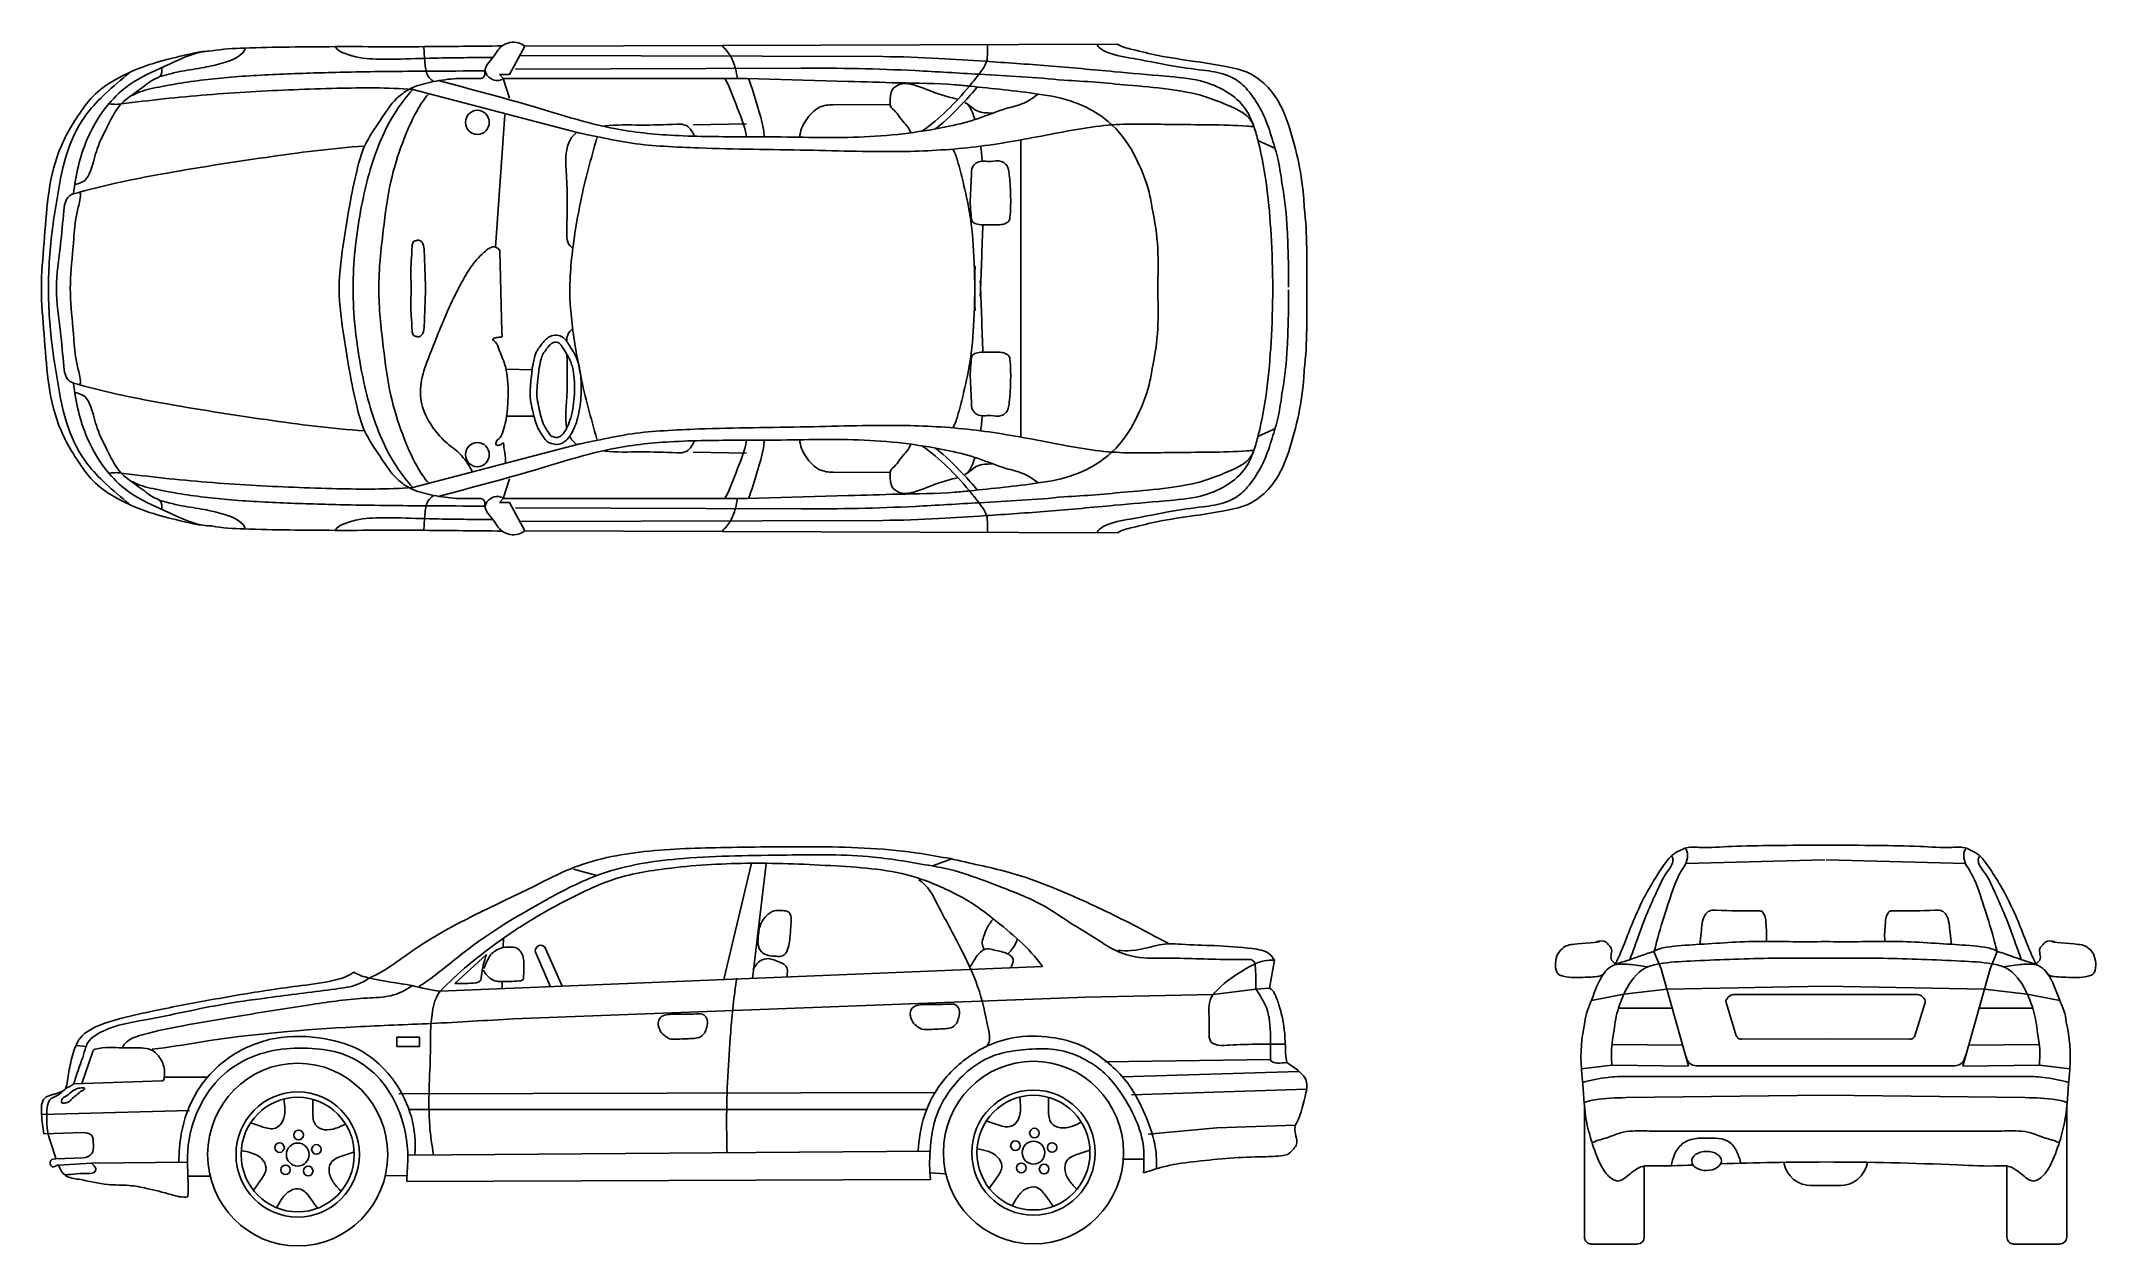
# Model space of a CAD drawing. Header units: millimetres. Extents: x 248.28 to 255.57, y 124.97 to 129.24.
import ezdxf

# ---------------------------------------------------------------- set-up
doc = ezdxf.new("R2010")
doc.units = ezdxf.units.MM

msp = doc.modelspace()

# ---------------------------------------------------------------- linework, layer by layer
for p, q in [((249.9996, 129.221), (252.1024, 129.2283)), ((249.9452, 129.1204), (249.9996, 129.221)), ((249.9852, 129.1879), (251.27, 129.1842)), ((249.9104, 129.1204), (249.9452, 129.1204)), ((249.9236, 129.107), (249.9104, 129.1204)), ((249.9452, 129.0365), (249.9236, 129.107)), ((249.9236, 129.107), (250.7886, 129.107)), ((249.9671, 129.1401), (250.9805, 129.1437)), ((250.7886, 129.107), (251.1469, 129.0959)), ((249.6027, 129.0681), (250.1951, 128.9133)), ((251.2925, 129.0149), (251.0934, 129.0136)), ((249.9293, 128.9775), (249.8957, 128.5086)), ((250.5972, 128.9427), (250.7859, 128.9453)), ((251.7599, 128.8896), (251.7599, 128.3314)), ((252.6005, 128.8864), (252.6626, 128.8589)), ((249.9114, 128.4949), (249.9181, 128.2081)), ((251.7599, 127.834), (251.7599, 128.3922)), ((250.0255, 128.0733), (249.9346, 128.0753)), ((250.0314, 127.9091), (249.9346, 127.9091)), ((252.6005, 127.8372), (252.6626, 127.8647)), ((249.6027, 127.6555), (250.1951, 127.8103)), ((250.5972, 127.7809), (250.7859, 127.7783)), ((251.2925, 127.7087), (251.0934, 127.71)), ((249.9452, 127.6871), (249.9236, 127.6166)), ((250.7886, 127.6166), (251.1469, 127.6277)), ((249.9236, 127.6166), (249.9104, 127.6032)), ((249.9104, 127.6032), (249.9452, 127.6032)), ((249.9236, 127.6166), (250.7886, 127.6166)), ((249.9452, 127.6032), (249.9996, 127.5026)), ((249.9671, 127.5835), (250.9805, 127.5799)), ((249.9852, 127.5357), (251.27, 127.5394)), ((249.9996, 127.5026), (252.1024, 127.4953)), ((250.8039, 126.3233), (250.7061, 125.9107)), ((250.8565, 126.3209), (250.8071, 125.9149)), ((251.4463, 126.3137), (251.5147, 126.3389)), ((254.6117, 126.3357), (254.1182, 126.3229)), ((254.6164, 126.3357), (255.1099, 126.3229)), ((250.1723, 126.3017), (250.256, 126.2799)), ((249.9245, 126.0578), (249.9235, 126.0243)), ((250.1328, 125.887), (250.0737, 126.0206)), ((249.7, 125.8691), (251.8361, 125.9574)), ((249.8643, 125.9991), (249.7518, 125.8967)), ((250.091, 125.8853), (250.0382, 126.0074)), ((252.6586, 125.9798), (252.6415, 125.8796)), ((254.0051, 126.0104), (254.0304, 125.9482)), ((254.0304, 125.9482), (254.1271, 125.6036)), ((255.1977, 125.9482), (255.1011, 125.6036)), ((255.223, 126.0104), (255.1977, 125.9482)), ((249.92, 125.9033), (249.9192, 125.8782)), ((252.593, 125.8767), (252.4411, 125.8574)), ((252.6415, 125.8796), (252.593, 125.8767)), ((254.0511, 125.8766), (253.8987, 125.8593)), ((254.0511, 125.8766), (254.6141, 125.8869)), ((255.1771, 125.8766), (254.6141, 125.8869)), ((255.1771, 125.8766), (255.3294, 125.8593)), ((249.9603, 125.7719), (251.9904, 125.8477)), ((251.9904, 125.8477), (252.4411, 125.8574)), ((253.8987, 125.8593), (253.7832, 125.8367)), ((253.8796, 125.8088), (254.0693, 125.8097)), ((254.2607, 125.8295), (254.2973, 125.7107)), ((254.6141, 125.8576), (254.2877, 125.8571)), ((254.6141, 125.8576), (254.9404, 125.8571)), ((254.9674, 125.8295), (254.9309, 125.7107)), ((255.3485, 125.8088), (255.1589, 125.8097)), ((255.3294, 125.8593), (255.445, 125.8367)), ((248.4095, 125.6767), (248.4463, 125.6733)), ((249.5462, 125.6738), (249.5462, 125.7065)), ((249.5462, 125.7065), (249.6267, 125.7065)), ((249.6267, 125.6738), (249.5462, 125.6738)), ((249.6267, 125.7065), (249.6267, 125.6738)), ((253.8563, 125.6798), (254.1061, 125.6785)), ((254.6141, 125.7005), (254.3163, 125.6994)), ((254.6141, 125.7005), (254.9118, 125.6994)), ((255.3719, 125.6798), (255.1221, 125.6785)), ((248.4665, 125.6515), (248.4285, 125.5419)), ((252.0568, 125.6193), (252.6445, 125.6266)), ((252.1186, 125.5654), (252.7469, 125.5843)), ((252.7025, 125.616), (252.7425, 125.589)), ((252.7425, 125.589), (252.7615, 125.5688)), ((253.8557, 125.6067), (253.7477, 125.5937)), ((253.8557, 125.6067), (254.1271, 125.6036)), ((254.6141, 125.6046), (254.1559, 125.6046)), ((254.6141, 125.6046), (255.0722, 125.6046)), ((255.3724, 125.6067), (255.1011, 125.6036)), ((255.3724, 125.6067), (255.4804, 125.5937)), ((248.7142, 125.5511), (248.3999, 125.541)), ((248.8748, 125.5647), (248.7209, 125.5647)), ((249.5535, 125.5056), (251.4556, 125.5106)), ((252.1519, 125.5018), (252.7733, 125.5221)), ((254.6141, 125.5672), (253.9097, 125.5672)), ((254.6141, 125.5672), (255.3184, 125.5672)), ((248.8112, 125.4461), (248.2862, 125.4325)), ((251.4255, 125.4496), (249.5884, 125.4496)), ((253.7589, 124.9971), (253.7589, 125.4601)), ((253.9066, 125.4921), (254.6141, 125.5005)), ((255.3216, 125.4921), (254.6141, 125.5005)), ((255.4693, 124.9971), (255.4693, 125.4601)), ((248.2941, 125.3632), (248.4329, 125.3683)), ((252.2109, 125.362), (252.4552, 125.3852)), ((252.4552, 125.3852), (252.7339, 125.3946)), ((254.0098, 125.3734), (254.6141, 125.3734)), ((255.2183, 125.3734), (254.6141, 125.3734)), ((249.5851, 125.2884), (251.4373, 125.3019)), ((248.4329, 125.2785), (248.337, 125.2749)), ((248.4634, 125.2597), (248.3464, 125.2529)), ((248.8031, 125.2629), (248.4634, 125.2597)), ((251.437, 125.2254), (251.4934, 125.222)), ((252.1227, 125.2734), (252.1963, 125.2734)), ((253.9709, 125.2493), (253.9709, 124.9971)), ((255.2572, 125.2493), (255.2572, 124.9971)), ((248.884, 125.2139), (248.805, 125.2139)), ((249.5052, 125.2153), (249.5822, 125.2146)), ((251.439, 125.2019), (249.5818, 125.1949)), ((254.5606, 125.1805), (254.6141, 125.1805)), ((254.6675, 125.1805), (254.6141, 125.1805)), ((253.9472, 124.9727), (253.7826, 124.9727)), ((255.2809, 124.9727), (255.4456, 124.9727))]:
    msp.add_line(p, q)
for centre, major_axis, ratio, start_param, end_param in [((249.8317, 128.951), (0, 0.0429), 0.983266, 4.712389, 10.995574), ((249.8317, 127.7726), (0, 0.0429), 0.983266, 4.712389, 10.995574), ((250.0562, 126.0129), (0, 0.0193), 0.985724, -1.160993, 1.882563), ((249.1944, 125.29), (0, 0.324), 0.985724, -1.570796, 4.712389), ((251.8042, 125.2968), (0, 0.324), 0.985724, -1.570796, 4.712389), ((249.1944, 125.29), (0, 0.222), 0.985724, 4.712389, 10.995574), ((251.8042, 125.2968), (0, 0.222), 0.985724, 4.712389, 10.995574), ((251.8042, 125.2968), (0, 0.2034), 0.985724, -1.570796, 4.712389), ((249.1944, 125.29), (0, 0.2034), 0.985724, -1.570796, 4.712389), ((249.1978, 125.3595), (0, 0.017), 0.985724, 4.712389, 10.995574), ((251.8075, 125.3662), (0, 0.017), 0.985724, 4.712389, 10.995574), ((249.1303, 125.3147), (0, 0.017), 0.985724, 4.712389, 10.995574), ((249.1944, 125.29), (0, 0.0407), 0.985724, 4.712389, 10.995574), ((249.2606, 125.3083), (0, 0.017), 0.985724, 4.712389, 10.995574), ((251.7401, 125.3215), (0, 0.017), 0.985724, -1.570796, 4.712389), ((251.8042, 125.2968), (0, 0.0407), 0.985724, 4.712389, 10.995574), ((251.8704, 125.315), (0, 0.017), 0.985724, 4.712389, 10.995574), ((254.1916, 125.2673), (0.0526, 0.0006), 0.643755, 3.141021, 9.424206), ((249.1515, 125.2358), (0, 0.017), 0.985724, 4.712389, 10.995574), ((249.232, 125.2318), (0, 0.017), 0.985724, 4.712389, 10.995574), ((251.7612, 125.2425), (0, 0.017), 0.985724, 4.712389, 10.995574), ((251.8417, 125.2386), (0, 0.017), 0.985724, 4.712389, 10.995574), ((254.5606, 125.2796), (0, 0.099), 0.975618, 1.750025, 3.194926), ((254.6675, 125.2796), (0, 0.099), 0.975618, 3.088259, 4.53316), ((253.7826, 124.9971), (0, 0.0243), 0.975618, 1.570796, 3.141593), ((253.9472, 124.9971), (0, 0.0243), 0.975618, 3.141593, 4.712389), ((255.2809, 124.9971), (0, 0.0243), 0.975618, 1.570796, 3.141593), ((255.4456, 124.9971), (0, 0.0243), 0.975618, 3.141593, 4.712389)]:
    msp.add_ellipse(centre, major_axis=major_axis, ratio=ratio, start_param=start_param, end_param=end_param)
for points, knots in [([(249.9996, 129.221), (249.993, 129.226), (249.9686, 129.2414), (249.914, 129.2297), (249.8909, 129.1799), (249.847, 129.1408), (249.8794, 129.0987), (249.9132, 129.0967), (249.9236, 129.107)], [0, 0, 0, 0, 0.024864, 0.0846267, 0.1362471, 0.1900683, 0.2245199, 0.2681841, 0.2681841, 0.2681841, 0.2681841]), ([(251.6418, 129.2278), (251.6402, 129.2076), (251.6461, 129.1666), (251.6093, 129.1199), (251.5407, 129.0327), (251.4724, 128.9646), (251.4105, 128.9206)], [0, 0, 0, 0, 0.0597371, 0.1139981, 0.1672498, 0.3938869, 0.3938869, 0.3938869, 0.3938869]), ([(252.1024, 129.2283), (252.1185, 129.2181), (252.1682, 129.2066), (252.2586, 129.1837), (252.3704, 129.1689), (252.4791, 129.1512), (252.5659, 129.1328), (252.6292, 129.0865), (252.6753, 129.0287), (252.7128, 128.9371), (252.7432, 128.8251), (252.761, 128.7218), (252.7637, 128.6635), (252.7646, 128.65)], [0, 0, 0, 0, 0.056668, 0.14946, 0.28161, 0.392935, 0.481686, 0.542967, 0.622845, 0.69797, 0.833643, 0.965665, 1.00577, 1.00577, 1.00577, 1.00577]), ([(248.2853, 128.3618), (248.2853, 128.4162), (248.3009, 128.5771), (248.3108, 128.7982), (248.406, 128.9648), (248.4745, 129.0574), (248.5588, 129.1115), (248.6552, 129.1547), (248.7683, 129.1832), (248.8466, 129.2033), (248.8899, 129.2042)], [0, 0, 0, 0, 0.16039, 0.479033, 0.632967, 0.722015, 0.817474, 0.927562, 1.03733, 1.167094, 1.167094, 1.167094, 1.167094]), ([(248.8899, 129.2042), (248.8308, 129.2029), (248.7338, 129.153), (248.6061, 129.099), (248.5107, 129.0096), (248.4326, 128.879), (248.407, 128.7637), (248.3989, 128.6971)], [0, 0, 0, 0, 0.1772572, 0.3124951, 0.4151678, 0.5597243, 0.7575412, 0.7575412, 0.7575412, 0.7575412]), ([(249.008, 129.215), (249.0062, 129.2034), (248.9798, 129.1783), (248.9283, 129.1602), (248.8589, 129.1438), (248.7938, 129.1354), (248.7405, 129.1231), (248.714, 129.1157), (248.7022, 129.1125)], [0, 0, 0, 0, 0.034703, 0.0959761, 0.1659336, 0.2471559, 0.2929944, 0.3295918, 0.3295918, 0.3295918, 0.3295918]), ([(248.8899, 129.2042), (248.9275, 129.2118), (249.0738, 129.2176), (249.3246, 129.2206), (249.6298, 129.2183), (249.8273, 129.2215), (249.9191, 129.2221)], [0, 0, 0, 0, 0.114897, 0.437061, 0.754269, 1.029686, 1.029686, 1.029686, 1.029686]), ([(249.3289, 129.2176), (249.3339, 129.2063), (249.3662, 129.1926), (249.4239, 129.176), (249.523, 129.174), (249.68, 129.1797), (249.807, 129.1809), (249.8868, 129.1811)], [0, 0, 0, 0, 0.0364992, 0.0923739, 0.1867837, 0.3273982, 0.5667068, 0.5667068, 0.5667068, 0.5667068]), ([(249.6421, 129.2206), (249.6424, 129.2012), (249.6453, 129.1672), (249.6492, 129.1189), (249.6686, 129.102), (249.6763, 129.0956)], [0, 0, 0, 0, 1.462159, 2.651105, 3.386321, 3.386321, 3.386321, 3.386321]), ([(250.7, 129.2234), (250.7102, 129.2117), (250.7325, 129.1872), (250.7465, 129.146), (250.7534, 129.1174), (250.7533, 129.1045)], [1.808086, 1.808086, 1.808086, 1.808086, 2.918874, 4.131288, 5.10151, 5.10151, 5.10151, 5.10151]), ([(251.27, 129.1842), (251.3363, 129.184), (251.4574, 129.1797), (251.6527, 129.166), (251.8605, 129.1527), (252.0735, 129.1321), (252.2533, 129.1165), (252.3891, 129.1052), (252.4889, 129.0665), (252.5571, 129.0079), (252.5859, 128.9405), (252.627, 128.7937), (252.6471, 128.5996), (252.6528, 128.4253), (252.6528, 128.3618)], [0, 0, 0, 0, 0.198873, 0.363323, 0.587433, 0.823543, 1.004622, 1.129816, 1.230113, 1.320655, 1.388577, 1.443334, 1.771447, 1.958652, 1.958652, 1.958652, 1.958652]), ([(252.0306, 129.2252), (252.0338, 129.2185), (252.0495, 129.2055), (252.0968, 129.187), (252.18, 129.1751), (252.2882, 129.1516), (252.3933, 129.1371), (252.4811, 129.1267), (252.5439, 129.0916), (252.5874, 129.0381), (252.6252, 128.9722), (252.6505, 128.896), (252.6749, 128.8128), (252.6832, 128.7553), (252.6871, 128.7236)], [0, 0, 0, 0, 0.0219205, 0.0572122, 0.1522539, 0.2718866, 0.3894011, 0.4710097, 0.5346344, 0.5986698, 0.6733118, 0.758696, 0.8351341, 0.9293726, 0.9293726, 0.9293726, 0.9293726]), ([(248.596, 129.1257), (248.5678, 129.1021), (248.5154, 129.0583), (248.434, 128.9747), (248.3701, 128.8497), (248.3453, 128.7074), (248.3179, 128.5428), (248.3104, 128.4333), (248.3104, 128.3618)], [0, 0, 0, 0, 0.1095129, 0.2035347, 0.3452507, 0.5161382, 0.6275464, 0.8383798, 0.8383798, 0.8383798, 0.8383798]), ([(248.7121, 129.1452), (248.7138, 129.135), (248.7122, 129.1134), (248.6851, 129.105), (248.6534, 129.0823), (248.6133, 129.053), (248.5569, 129.0123), (248.5223, 128.9403), (248.4815, 128.8651), (248.4691, 128.8033), (248.4553, 128.768), (248.4425, 128.7426), (248.4186, 128.7328), (248.4039, 128.7313)], [0, 0, 0, 0, 0.0304541, 0.0502818, 0.0786089, 0.1479133, 0.1986294, 0.2831705, 0.3780326, 0.4523267, 0.4667809, 0.4902599, 0.5347198, 0.5347198, 0.5347198, 0.5347198]), ([(248.609, 129.0459), (248.6301, 129.0603), (248.6857, 129.0735), (248.8013, 129.0953), (248.9656, 129.1142), (249.1707, 129.1241), (249.4021, 129.1306), (249.6314, 129.1327), (249.79, 129.1332), (249.8593, 129.1341)], [0, 0, 0, 0, 0.076148, 0.165903, 0.355672, 0.569871, 0.782325, 1.050047, 1.257936, 1.257936, 1.257936, 1.257936]), ([(249.8405, 129.1062), (249.813, 129.1062), (249.7578, 129.1089), (249.678, 129.0972), (249.6038, 129.0794), (249.5347, 129.0339), (249.4867, 128.9551), (249.4282, 128.8741), (249.3901, 128.7288), (249.3613, 128.5607), (249.3417, 128.4208), (249.3417, 128.3618)], [0, 0, 0, 0, 0.082256, 0.165174, 0.241383, 0.30939, 0.405348, 0.511507, 0.603349, 0.843635, 1.017671, 1.017671, 1.017671, 1.017671]), ([(251.8212, 129.0515), (251.8054, 129.0393), (251.7697, 129.0145), (251.6935, 128.9994), (251.6088, 128.9615), (251.4932, 128.9334), (251.3579, 128.9106), (251.1522, 128.893), (250.9117, 128.9013), (250.682, 128.8992), (250.4862, 128.9053), (250.2866, 128.9266), (250.0174, 129.0143), (249.8132, 129.0674), (249.6928, 129.0992)], [0, 0, 0, 0, 0.05975, 0.126928, 0.230034, 0.336675, 0.482225, 0.641324, 0.954906, 1.203173, 1.330375, 1.542773, 1.802261, 2.175545, 2.175545, 2.175545, 2.175545]), ([(249.8593, 129.1341), (249.8582, 129.1264), (249.8594, 129.1104), (249.8452, 129.1071), (249.8405, 129.1062)], [0, 0, 0, 0, 0.02274132, 0.03717479, 0.03717479, 0.03717479, 0.03717479]), ([(250.7093, 129.1071), (250.7268, 129.0783), (250.7495, 129.0073), (250.7807, 128.9393), (250.7869, 128.8997)], [0, 0, 0, 0, 0.1000351, 0.2184418, 0.2184418, 0.2184418, 0.2184418]), ([(250.793, 129.1068), (250.8063, 129.0761), (250.8219, 129.0155), (250.8449, 128.9469), (250.8486, 128.909), (250.8491, 128.8998)], [0, 0, 0, 0, 2.528586, 4.711885, 5.408215, 5.408215, 5.408215, 5.408215]), ([(250.9805, 129.1437), (251.1152, 129.1437), (251.3265, 129.1398), (251.6366, 129.1191), (251.8128, 129.1116), (251.9119, 129.1004)], [0, 0, 0, 0, 0.4042759, 0.6333827, 0.9326252, 0.9326252, 0.9326252, 0.9326252]), ([(251.1469, 129.0959), (251.2064, 129.0957), (251.3325, 129.0892), (251.4767, 129.0904), (251.6419, 129.0726), (251.7836, 129.059), (251.9085, 129.0378), (251.9494, 129.0217)], [0, 0, 0, 0, 0.1783018, 0.3787173, 0.431954, 0.6762374, 0.8077184, 0.8077184, 0.8077184, 0.8077184]), ([(251.5334, 129.0336), (251.5122, 129.0388), (251.4614, 129.0505), (251.3991, 129.0813), (251.3379, 129.0937), (251.2957, 129.0672), (251.2956, 129.0337), (251.2956, 129.0043), (251.319, 128.9885), (251.3379, 128.9536), (251.3642, 128.9319), (251.3693, 128.9128)], [0, 0, 0, 0, 0.0655106, 0.1550445, 0.2094604, 0.2438604, 0.287164, 0.3001388, 0.3275984, 0.3616951, 0.4200969, 0.4200969, 0.4200969, 0.4200969]), ([(251.9119, 129.1004), (251.9878, 129.0975), (252.1115, 129.0852), (252.2767, 129.0716), (252.397, 129.0508), (252.4975, 129.0111), (252.5757, 128.9764), (252.586, 128.936)], [0, 0, 0, 0, 0.2277977, 0.3719478, 0.4996814, 0.5863441, 0.709615, 0.709615, 0.709615, 0.709615]), ([(249.6027, 129.0681), (249.5131, 129.0745), (249.3213, 129.0733), (249.0265, 129.061), (248.7714, 129.0418), (248.6186, 129.0227), (248.5686, 129.0169)], [0, 0, 0, 0, 0.269375, 0.574535, 0.885339, 1.036319, 1.036319, 1.036319, 1.036319]), ([(249.6027, 129.0681), (249.5819, 129.0439), (249.5332, 128.9828), (249.4629, 128.8389), (249.4095, 128.6258), (249.3908, 128.4533), (249.3908, 128.3618)], [0, 0, 0, 0, 0.0947759, 0.2311242, 0.4700259, 0.7400315, 0.7400315, 0.7400315, 0.7400315]), ([(249.6581, 129.0515), (249.6425, 129.0334), (249.6069, 128.9785), (249.5623, 128.8741), (249.5181, 128.7326), (249.4964, 128.5578), (249.4821, 128.4309), (249.4821, 128.3618)], [0, 0, 0, 0, 0.0708922, 0.1925846, 0.3348457, 0.5072814, 0.7109928, 0.7109928, 0.7109928, 0.7109928]), ([(251.0934, 129.0136), (251.0772, 129.0135), (251.0372, 129.0081), (250.9959, 128.961), (250.9753, 128.9195), (250.9758, 128.8981)], [0, 0, 0, 0, 0.0486628, 0.1144515, 0.1777721, 0.1777721, 0.1777721, 0.1777721]), ([(251.6043, 129.0755), (251.5886, 129.0565), (251.5422, 129.0052), (251.492, 128.9557), (251.4567, 128.9279)], [0, 0, 0, 0, 1.868162, 5.271297, 5.271297, 5.271297, 5.271297]), ([(251.6575, 128.9837), (251.6397, 128.9852), (251.6013, 128.9832), (251.5769, 129.0142), (251.5608, 129.0212)], [0, 0, 0, 0, 0.0535488, 0.1060573, 0.1060573, 0.1060573, 0.1060573]), ([(251.5608, 129.0212), (251.5728, 129.0167), (251.5851, 128.9933), (251.5937, 128.9709), (251.597, 128.961)], [0, 0, 0, 0, 0.983949, 1.771691, 1.771691, 1.771691, 1.771691]), ([(251.9494, 129.0217), (251.9723, 129.0144), (252.0201, 128.9908), (252.102, 128.9332), (252.1694, 128.8313), (252.2105, 128.7283), (252.2226, 128.6655), (252.2257, 128.6461)], [0, 0, 0, 0, 0.0720749, 0.1581284, 0.2958089, 0.4262456, 0.4842292, 0.4842292, 0.4842292, 0.4842292]), ([(250.1951, 128.9133), (250.2188, 128.9071), (250.2809, 128.896), (250.3797, 128.8742), (250.4971, 128.8655), (250.7043, 128.8554), (250.99, 128.8549), (251.318, 128.8426), (251.6015, 128.8594), (251.844, 128.9043), (252.0744, 128.9501), (252.3142, 128.9413), (252.4815, 128.9437), (252.578, 128.9363), (252.586, 128.936)], [0, 0, 0, 0, 0.073325, 0.188896, 0.303039, 0.425821, 0.811242, 1.159737, 1.41058, 1.660623, 1.899627, 2.11145, 2.377727, 2.401703, 2.401703, 2.401703, 2.401703]), ([(250.2825, 128.9389), (250.325, 128.9429), (250.412, 128.9403), (250.5051, 128.9429), (250.5724, 128.9453), (250.591, 128.9228), (250.5985, 128.9083), (250.6011, 128.902)], [0, 0, 0, 0, 3.267856, 6.568708, 7.399663, 8.099385, 8.621705, 8.621705, 8.621705, 8.621705]), ([(248.3989, 128.6971), (248.5005, 128.727), (248.7285, 128.7733), (249.0733, 128.8271), (249.3148, 128.8591), (249.4317, 128.867)], [0, 0, 0, 0, 0.317374, 0.69576, 1.04714, 1.04714, 1.04714, 1.04714]), ([(250.1838, 128.9146), (250.1743, 128.909), (250.1563, 128.8856), (250.1417, 128.8336), (250.153, 128.7219), (250.1496, 128.6207), (250.1483, 128.5269), (250.1622, 128.5107), (250.1699, 128.5041)], [0, 0, 0, 0, 0.842998, 2.122875, 3.997599, 9.174838, 10.012722, 10.751336, 10.751336, 10.751336, 10.751336]), ([(250.2549, 128.8957), (250.2458, 128.8582), (250.2123, 128.7475), (250.1763, 128.5668), (250.1596, 128.4215), (250.1596, 128.3529)], [0, 0, 0, 0, 0.1139079, 0.3411539, 0.543502, 0.543502, 0.543502, 0.543502]), ([(251.5168, 128.8567), (251.5261, 128.8446), (251.5384, 128.8042), (251.5572, 128.7291), (251.5832, 128.6163), (251.5958, 128.463), (251.5965, 128.3467), (251.5969, 128.2828)], [0, 0, 0, 0, 0.0451009, 0.1211996, 0.2308505, 0.385263, 0.5739042, 0.5739042, 0.5739042, 0.5739042]), ([(251.5801, 128.6629), (251.5801, 128.6958), (251.5849, 128.7379), (251.5836, 128.7923), (251.6116, 128.8174), (251.6492, 128.8091), (251.6846, 128.8177), (251.7074, 128.8041), (251.716, 128.7863), (251.724, 128.7227), (251.7249, 128.6628), (251.72, 128.6006), (251.7042, 128.5904), (251.6812, 128.587), (251.6479, 128.5893), (251.6164, 128.5851), (251.5841, 128.596), (251.5826, 128.6287), (251.5801, 128.6493), (251.5801, 128.6629)], [0, 0, 0, 0, 0.0969044, 0.1295913, 0.1506192, 0.1985921, 0.2360698, 0.2557908, 0.2719711, 0.2929882, 0.44406, 0.4519132, 0.4720918, 0.4918599, 0.5228758, 0.5707096, 0.5892096, 0.6145759, 0.654681, 0.654681, 0.654681, 0.654681]), ([(252.6871, 128.7236), (252.6972, 128.6737), (252.7069, 128.5542), (252.7094, 128.4349), (252.7094, 128.3664)], [0, 0, 0, 0, 0.1502861, 0.3522699, 0.3522699, 0.3522699, 0.3522699]), ([(248.3989, 128.6971), (248.3886, 128.6954), (248.3689, 128.676), (248.3618, 128.6106), (248.3535, 128.5058), (248.3387, 128.4134), (248.3387, 128.3618)], [0, 0, 0, 0, 0.0314754, 0.0702057, 0.1915753, 0.3439346, 0.3439346, 0.3439346, 0.3439346]), ([(248.4208, 128.7015), (248.4244, 128.7002), (248.4237, 128.6818), (248.4179, 128.6568), (248.4041, 128.6003), (248.4009, 128.5473), (248.3943, 128.463), (248.3877, 128.4085), (248.3877, 128.3618)], [0, 0, 0, 0, 0.0114788, 0.0403472, 0.0875838, 0.1755608, 0.1991501, 0.3369659, 0.3369659, 0.3369659, 0.3369659]), ([(252.2257, 128.6461), (252.2352, 128.5995), (252.2496, 128.5048), (252.2458, 128.4094), (252.2451, 128.3618)], [0, 0, 0, 0, 0.140379, 0.2808468, 0.2808468, 0.2808468, 0.2808468]), ([(251.6245, 128.5874), (251.6244, 128.5832), (251.6217, 128.499), (251.6185, 128.4147), (251.6153, 128.3346)], [11.235438, 11.235438, 11.235438, 11.235438, 11.552536, 17.586883, 17.586883, 17.586883, 17.586883]), ([(249.5966, 128.3618), (249.5965, 128.3909), (249.5945, 128.4393), (249.6003, 128.4906), (249.5995, 128.5278), (249.6174, 128.5333), (249.631, 128.5326), (249.6421, 128.5169), (249.6445, 128.4586), (249.6468, 128.4061), (249.6482, 128.3618)], [0, 0, 0, 0, 0.0857277, 0.1381048, 0.1641986, 0.1769751, 0.1890325, 0.2028129, 0.2286049, 0.3592554, 0.3592554, 0.3592554, 0.3592554]), ([(249.9114, 128.4949), (249.9088, 128.5014), (249.8884, 128.5179), (249.8445, 128.4834), (249.8083, 128.4403), (249.7656, 128.3667), (249.7158, 128.2627), (249.6708, 128.1469), (249.629, 128.0397), (249.6283, 127.9501), (249.6656, 127.8753), (249.7135, 127.8183), (249.7654, 127.7831), (249.7951, 127.7458), (249.8101, 127.7211), (249.8133, 127.7105)], [0, 0, 0, 0, 0.527288, 1.647451, 3.487558, 5.099073, 7.968657, 12.238313, 14.475187, 16.613757, 18.744202, 20.639343, 22.223389, 23.452731, 24.286529, 24.286529, 24.286529, 24.286529]), ([(251.5168, 127.8669), (251.5261, 127.879), (251.5384, 127.9194), (251.5572, 127.9945), (251.5832, 128.1073), (251.5958, 128.2606), (251.5965, 128.3769), (251.5969, 128.4408)], [0, 0, 0, 0, 0.0451009, 0.1211996, 0.2308505, 0.385263, 0.5739042, 0.5739042, 0.5739042, 0.5739042]), ([(248.2853, 128.3618), (248.2853, 128.3074), (248.3009, 128.1465), (248.3108, 127.9254), (248.406, 127.7588), (248.4745, 127.6662), (248.5588, 127.6121), (248.6552, 127.5689), (248.7683, 127.5404), (248.8466, 127.5203), (248.8899, 127.5194)], [0, 0, 0, 0, 0.16039, 0.479033, 0.632967, 0.722015, 0.817474, 0.927562, 1.03733, 1.167094, 1.167094, 1.167094, 1.167094]), ([(248.596, 127.5979), (248.5678, 127.6215), (248.5154, 127.6653), (248.434, 127.7489), (248.3701, 127.8739), (248.3453, 128.0162), (248.3179, 128.1808), (248.3104, 128.2903), (248.3104, 128.3618)], [0, 0, 0, 0, 0.1095129, 0.2035347, 0.3452507, 0.5161382, 0.6275464, 0.8383798, 0.8383798, 0.8383798, 0.8383798]), ([(248.3989, 128.0265), (248.3886, 128.0282), (248.3689, 128.0476), (248.3618, 128.1129), (248.3535, 128.2178), (248.3387, 128.3101), (248.3387, 128.3618)], [0, 0, 0, 0, 0.0314754, 0.0702057, 0.1915753, 0.3439346, 0.3439346, 0.3439346, 0.3439346]), ([(248.4208, 128.0221), (248.4244, 128.0234), (248.4237, 128.0418), (248.4179, 128.0668), (248.4041, 128.1233), (248.4009, 128.1763), (248.3943, 128.2606), (248.3877, 128.3151), (248.3877, 128.3618)], [0, 0, 0, 0, 0.0114788, 0.0403472, 0.0875838, 0.1755608, 0.1991501, 0.3369659, 0.3369659, 0.3369659, 0.3369659]), ([(249.8405, 127.6174), (249.813, 127.6174), (249.7578, 127.6147), (249.678, 127.6264), (249.6038, 127.6442), (249.5347, 127.6897), (249.4867, 127.7685), (249.4282, 127.8495), (249.3901, 127.9948), (249.3613, 128.1629), (249.3417, 128.3028), (249.3417, 128.3618)], [0, 0, 0, 0, 0.082256, 0.165174, 0.241383, 0.30939, 0.405348, 0.511507, 0.603349, 0.843635, 1.017671, 1.017671, 1.017671, 1.017671]), ([(249.6027, 127.6555), (249.5819, 127.6797), (249.5332, 127.7408), (249.4629, 127.8847), (249.4095, 128.0978), (249.3908, 128.2703), (249.3908, 128.3618)], [0, 0, 0, 0, 0.0947759, 0.2311242, 0.4700259, 0.7400315, 0.7400315, 0.7400315, 0.7400315]), ([(249.6581, 127.6721), (249.6425, 127.6902), (249.6069, 127.7451), (249.5623, 127.8494), (249.5181, 127.991), (249.4964, 128.1658), (249.4821, 128.2927), (249.4821, 128.3618)], [0, 0, 0, 0, 0.0708922, 0.1925846, 0.3348457, 0.5072814, 0.7109928, 0.7109928, 0.7109928, 0.7109928]), ([(249.5966, 128.3618), (249.5965, 128.3327), (249.5945, 128.2843), (249.6003, 128.233), (249.5995, 128.1958), (249.6174, 128.1903), (249.631, 128.191), (249.6421, 128.2067), (249.6445, 128.265), (249.6468, 128.3175), (249.6482, 128.3618)], [0, 0, 0, 0, 0.0857277, 0.1381048, 0.1641986, 0.1769751, 0.1890325, 0.2028129, 0.2286049, 0.3592554, 0.3592554, 0.3592554, 0.3592554]), ([(250.2549, 127.8279), (250.2458, 127.8654), (250.2122, 127.976), (250.1782, 128.1511), (250.1596, 128.2902), (250.1596, 128.3529)], [0, 0, 0, 0, 0.1139079, 0.3411539, 0.5260188, 0.5260188, 0.5260188, 0.5260188]), ([(251.27, 127.5394), (251.3363, 127.5396), (251.4574, 127.5439), (251.6527, 127.5576), (251.8605, 127.5709), (252.0735, 127.5915), (252.2533, 127.6071), (252.3891, 127.6184), (252.4889, 127.6571), (252.5571, 127.7157), (252.5859, 127.7831), (252.627, 127.9299), (252.6471, 128.1239), (252.6528, 128.2983), (252.6528, 128.3618)], [0, 0, 0, 0, 0.198873, 0.363323, 0.587433, 0.823543, 1.004622, 1.129816, 1.230113, 1.320655, 1.388577, 1.443334, 1.771447, 1.958652, 1.958652, 1.958652, 1.958652]), ([(251.6245, 128.1362), (251.6244, 128.1404), (251.6217, 128.2246), (251.6185, 128.3089), (251.6153, 128.389)], [11.235438, 11.235438, 11.235438, 11.235438, 11.552536, 17.586883, 17.586883, 17.586883, 17.586883]), ([(252.2257, 128.0775), (252.2352, 128.1241), (252.2496, 128.2188), (252.2458, 128.3142), (252.2451, 128.3618)], [0, 0, 0, 0, 0.140379, 0.2808468, 0.2808468, 0.2808468, 0.2808468]), ([(252.6871, 128), (252.6972, 128.0499), (252.7069, 128.1694), (252.7094, 128.2887), (252.7094, 128.3572)], [0, 0, 0, 0, 0.1502861, 0.3522699, 0.3522699, 0.3522699, 0.3522699]), ([(249.9245, 127.8145), (249.9206, 127.812), (249.9143, 127.8068), (249.8984, 127.8033), (249.8973, 127.8126), (249.8985, 127.8188), (249.9044, 127.8259), (249.9143, 127.8341), (249.9232, 127.8545), (249.9343, 127.8932), (249.9416, 127.9613), (249.9415, 128.0315), (249.9299, 128.0993), (249.9083, 128.1397), (249.9003, 128.1727), (249.8838, 128.1796), (249.8893, 128.185), (249.8956, 128.1882), (249.9041, 128.1873), (249.9112, 128.1897), (249.9234, 128.187), (249.9183, 128.2018), (249.9181, 128.2081)], [0, 0, 0, 0, 0.0138597, 0.0278304, 0.0329137, 0.0379971, 0.0465756, 0.0592704, 0.0762214, 0.1105991, 0.1789801, 0.2766959, 0.3173629, 0.3800771, 0.4110544, 0.4160421, 0.4210284, 0.4277212, 0.4387433, 0.4448131, 0.4508005, 0.4694463, 0.4694463, 0.4694463, 0.4694463]), ([(250.1487, 128.1741), (250.1489, 128.1819), (250.1506, 128.1994), (250.1622, 128.2129), (250.1699, 128.2195)], [9.436432, 9.436432, 9.436432, 9.436432, 10.012722, 10.751336, 10.751336, 10.751336, 10.751336]), ([(250.0255, 128.0733), (250.0231, 128.0601), (250.0348, 128.1327), (250.0517, 128.1529), (250.0775, 128.1886), (250.1068, 128.1981), (250.1384, 128.1923), (250.1593, 128.1569), (250.1898, 128.111), (250.2009, 128.0456), (250.2004, 127.9727), (250.191, 127.906), (250.1702, 127.8512), (250.1446, 127.8175), (250.1166, 127.8065), (250.0961, 127.8111), (250.0775, 127.8177), (250.0632, 127.8387), (250.0383, 127.8744), (250.0232, 127.9542), (250.0141, 127.9857), (250.0277, 128.086), (250.0255, 128.0733)], [0, 0, 0, 0, 0.03969, 0.089634, 0.13125, 0.1542862, 0.1797268, 0.2207266, 0.2680991, 0.3447665, 0.4095645, 0.4843001, 0.541515, 0.5817687, 0.6060665, 0.6262474, 0.6436722, 0.6634686, 0.6988791, 0.7758465, 0.8696394, 0.907731, 0.907731, 0.907731, 0.907731]), ([(250.0502, 128.0754), (250.0509, 128.0792), (250.0517, 128.0839), (250.0538, 128.0941), (250.055, 128.0998), (250.0587, 128.115), (250.0609, 128.1214), (250.065, 128.1305), (250.0669, 128.1333), (250.071, 128.139), (250.0724, 128.1409), (250.0783, 128.1487), (250.0827, 128.1546), (250.0895, 128.1622), (250.0921, 128.1645), (250.0964, 128.1679), (250.0982, 128.1689), (250.1021, 128.1706), (250.1041, 128.1711), (250.1097, 128.1719), (250.1136, 128.1716), (250.1178, 128.1704), (250.1189, 128.1699), (250.1213, 128.1686), (250.1232, 128.1671), (250.1277, 128.1621), (250.1302, 128.1585), (250.1356, 128.1501), (250.1387, 128.145), (250.1446, 128.1357), (250.1474, 128.1312), (250.1536, 128.121), (250.1567, 128.1153), (250.162, 128.1041), (250.1642, 128.0983), (250.1681, 128.0858), (250.1697, 128.0792), (250.1736, 128.059), (250.175, 128.0445), (250.1765, 128.0158), (250.1764, 128.0015), (250.1742, 127.9584), (250.1704, 127.9296), (250.1596, 127.8924), (250.1559, 127.8822), (250.1488, 127.8672), (250.1459, 127.8618), (250.1397, 127.852), (250.1365, 127.8476), (250.1303, 127.841), (250.1273, 127.8386), (250.1211, 127.8349), (250.1179, 127.8337), (250.1141, 127.833), (250.1132, 127.833), (250.1099, 127.8333), (250.1079, 127.8337), (250.1031, 127.8349), (250.1003, 127.8357), (250.0962, 127.8371), (250.0947, 127.8378), (250.0936, 127.8385), (250.0934, 127.8386), (250.0926, 127.8394), (250.092, 127.84), (250.09, 127.8424), (250.0884, 127.8446), (250.0849, 127.8497), (250.0833, 127.8521), (250.0802, 127.8566), (250.0787, 127.8588), (250.0745, 127.8653), (250.072, 127.8694), (250.0677, 127.8777), (250.0658, 127.882), (250.0622, 127.8914), (250.0605, 127.8964), (250.056, 127.9119), (250.0536, 127.9227), (250.0502, 127.9389), (250.0489, 127.9448), (250.0467, 127.9553), (250.0457, 127.9598), (250.0434, 127.9728), (250.0426, 127.981), (250.0428, 127.9991), (250.0431, 128.0049), (250.0439, 128.0169), (250.0444, 128.0227), (250.0464, 128.0423), (250.0485, 128.059), (250.0497, 128.0699), (250.0499, 128.0714), (250.05, 128.0734), (250.0501, 128.0739), (250.0501, 128.0749), (250.0501, 128.0751), (250.0502, 128.0754)], [0.497033, 0.497033, 0.497033, 0.497033, 0.723444, 0.723444, 0.974636, 0.974636, 1.50964, 1.50964, 2.044645, 2.044645, 2.271061, 2.271061, 2.862376, 2.862376, 3.217654, 3.217654, 3.537253, 3.537253, 3.856852, 3.856852, 4.368613, 4.368613, 4.584627, 4.584627, 4.99269, 4.99269, 5.400753, 5.400753, 5.808816, 5.808816, 6.216879, 6.216879, 6.778716, 6.778716, 7.350371, 7.350371, 7.922025, 7.922025, 9.065335, 9.065335, 10.208644, 10.208644, 12.495263, 12.495263, 13.409896, 13.409896, 13.929088, 13.929088, 14.44828, 14.44828, 14.909885, 14.909885, 15.371489, 15.371489, 15.62524, 15.62524, 15.87899, 15.87899, 16.120875, 16.120875, 16.36276, 16.36276, 16.51635, 16.51635, 16.669941, 16.669941, 16.921521, 16.921521, 17.136676, 17.136676, 17.351831, 17.351831, 17.782142, 17.782142, 18.204974, 18.204974, 18.627807, 18.627807, 19.473473, 19.473473, 19.978923, 19.978923, 20.484372, 20.484372, 21.475119, 21.475119, 21.859144, 21.859144, 22.162884, 22.162884, 22.770362, 22.770362, 22.900493, 22.900493, 22.951221, 22.951221, 22.964298, 22.964298, 22.964298, 22.964298]), ([(251.5801, 128.0607), (251.5801, 128.0278), (251.5849, 127.9857), (251.5836, 127.9313), (251.6116, 127.9062), (251.6492, 127.9145), (251.6846, 127.9059), (251.7074, 127.9194), (251.716, 127.9373), (251.724, 128.0009), (251.7249, 128.0608), (251.72, 128.123), (251.7042, 128.1331), (251.6812, 128.1366), (251.6479, 128.1343), (251.6164, 128.1385), (251.5841, 128.1276), (251.5826, 128.0949), (251.5801, 128.0743), (251.5801, 128.0607)], [0, 0, 0, 0, 0.0969044, 0.1295913, 0.1506192, 0.1985921, 0.2360698, 0.2557908, 0.2719711, 0.2929882, 0.44406, 0.4519132, 0.4720918, 0.4918599, 0.5228758, 0.5707096, 0.5892096, 0.6145759, 0.654681, 0.654681, 0.654681, 0.654681]), ([(250.149, 127.8678), (250.1479, 127.8726), (250.1429, 127.9021), (250.1518, 127.99), (250.1505, 128.0698), (250.1494, 128.1279)], [1.749253, 1.749253, 1.749253, 1.749253, 2.122875, 3.997599, 8.307432, 8.307432, 8.307432, 8.307432]), ([(251.9494, 127.7019), (251.9723, 127.7092), (252.0201, 127.7328), (252.102, 127.7904), (252.1694, 127.8923), (252.2105, 127.9953), (252.2226, 128.0581), (252.2257, 128.0775)], [0, 0, 0, 0, 0.0720749, 0.1581284, 0.2958089, 0.4262456, 0.4842292, 0.4842292, 0.4842292, 0.4842292]), ([(252.1024, 127.4953), (252.1185, 127.5054), (252.1682, 127.517), (252.2586, 127.5399), (252.3704, 127.5547), (252.4791, 127.5724), (252.5659, 127.5908), (252.6292, 127.6371), (252.6753, 127.6949), (252.7128, 127.7864), (252.7432, 127.8985), (252.761, 128.0017), (252.7637, 128.0601), (252.7646, 128.0736)], [0, 0, 0, 0, 0.056668, 0.14946, 0.28161, 0.392935, 0.481686, 0.542967, 0.622845, 0.69797, 0.833643, 0.965665, 1.00577, 1.00577, 1.00577, 1.00577]), ([(248.3989, 128.0265), (248.5005, 127.9966), (248.7285, 127.9503), (249.0733, 127.8965), (249.3148, 127.8645), (249.4317, 127.8566)], [0, 0, 0, 0, 0.317374, 0.69576, 1.04714, 1.04714, 1.04714, 1.04714]), ([(248.8899, 127.5194), (248.8308, 127.5207), (248.7338, 127.5706), (248.6061, 127.6246), (248.5107, 127.7139), (248.4326, 127.8446), (248.407, 127.9599), (248.3989, 128.0265)], [0, 0, 0, 0, 0.1772572, 0.3124951, 0.4151678, 0.5597243, 0.7575412, 0.7575412, 0.7575412, 0.7575412]), ([(248.7121, 127.5784), (248.7138, 127.5886), (248.7122, 127.6102), (248.6851, 127.6186), (248.6534, 127.6413), (248.6133, 127.6706), (248.5569, 127.7113), (248.5223, 127.7833), (248.4815, 127.8585), (248.4691, 127.9203), (248.4553, 127.9556), (248.4425, 127.981), (248.4186, 127.9908), (248.4039, 127.9923)], [0, 0, 0, 0, 0.0304541, 0.0502818, 0.0786089, 0.1479133, 0.1986294, 0.2831705, 0.3780326, 0.4523267, 0.4667809, 0.4902599, 0.5347198, 0.5347198, 0.5347198, 0.5347198]), ([(252.0306, 127.4984), (252.0338, 127.5051), (252.0495, 127.5181), (252.0968, 127.5365), (252.18, 127.5485), (252.2882, 127.572), (252.3933, 127.5865), (252.4811, 127.5968), (252.5439, 127.6319), (252.5874, 127.6855), (252.6252, 127.7514), (252.6505, 127.8276), (252.6749, 127.9108), (252.6832, 127.9683), (252.6871, 128)], [0, 0, 0, 0, 0.0219205, 0.0572122, 0.1522539, 0.2718866, 0.3894011, 0.4710097, 0.5346344, 0.5986698, 0.6733118, 0.758696, 0.8351341, 0.9293726, 0.9293726, 0.9293726, 0.9293726]), ([(250.1951, 127.8103), (250.2188, 127.8165), (250.2809, 127.8276), (250.3797, 127.8494), (250.4971, 127.8581), (250.7043, 127.8682), (250.99, 127.8687), (251.318, 127.881), (251.6015, 127.8642), (251.844, 127.8193), (252.0744, 127.7735), (252.3142, 127.7823), (252.4815, 127.7799), (252.578, 127.7873), (252.586, 127.7876)], [0, 0, 0, 0, 0.073325, 0.188896, 0.303039, 0.425821, 0.811242, 1.159737, 1.41058, 1.660623, 1.899627, 2.11145, 2.377727, 2.401703, 2.401703, 2.401703, 2.401703]), ([(251.8212, 127.6721), (251.8054, 127.6843), (251.7697, 127.7091), (251.6935, 127.7242), (251.6088, 127.7621), (251.4932, 127.7902), (251.3579, 127.813), (251.1522, 127.8306), (250.9117, 127.8223), (250.682, 127.8244), (250.4862, 127.8183), (250.2866, 127.797), (250.0174, 127.7093), (249.8132, 127.6562), (249.6928, 127.6244)], [0, 0, 0, 0, 0.05975, 0.126928, 0.230034, 0.336675, 0.482225, 0.641324, 0.954906, 1.203173, 1.330375, 1.542773, 1.802261, 2.175545, 2.175545, 2.175545, 2.175545]), ([(250.1838, 127.809), (250.1743, 127.8146), (250.1661, 127.8252), (250.1601, 127.8367), (250.1593, 127.8381)], [0, 0, 0, 0, 0.8429982, 0.9626806, 0.9626806, 0.9626806, 0.9626806]), ([(250.2825, 127.7847), (250.325, 127.7807), (250.412, 127.7833), (250.5051, 127.7807), (250.5724, 127.7783), (250.591, 127.8008), (250.5985, 127.8153), (250.6011, 127.8216)], [0, 0, 0, 0, 3.267856, 6.568708, 7.399663, 8.099385, 8.621705, 8.621705, 8.621705, 8.621705]), ([(250.7093, 127.6164), (250.7268, 127.6453), (250.7495, 127.7162), (250.7807, 127.7843), (250.7869, 127.8239)], [0, 0, 0, 0, 0.1000351, 0.2184418, 0.2184418, 0.2184418, 0.2184418]), ([(250.793, 127.6168), (250.8063, 127.6475), (250.8219, 127.7081), (250.8449, 127.7767), (250.8486, 127.8146), (250.8491, 127.8238)], [0, 0, 0, 0, 2.528586, 4.711885, 5.408215, 5.408215, 5.408215, 5.408215]), ([(251.0934, 127.71), (251.0772, 127.7101), (251.0372, 127.7155), (250.9959, 127.7626), (250.9753, 127.8041), (250.9758, 127.8255)], [0, 0, 0, 0, 0.0486628, 0.1144515, 0.1777721, 0.1777721, 0.1777721, 0.1777721]), ([(251.5334, 127.69), (251.5122, 127.6848), (251.4614, 127.6731), (251.3991, 127.6422), (251.3379, 127.6298), (251.2957, 127.6564), (251.2956, 127.6899), (251.2956, 127.7193), (251.319, 127.7351), (251.3379, 127.77), (251.3642, 127.7917), (251.3693, 127.8108)], [0, 0, 0, 0, 0.0655106, 0.1550445, 0.2094604, 0.2438604, 0.287164, 0.3001388, 0.3275984, 0.3616951, 0.4200969, 0.4200969, 0.4200969, 0.4200969]), ([(251.6418, 127.4958), (251.6402, 127.516), (251.6461, 127.5569), (251.6093, 127.6037), (251.5407, 127.6909), (251.4724, 127.7589), (251.4105, 127.803)], [0, 0, 0, 0, 0.0597371, 0.1139981, 0.1672498, 0.3938869, 0.3938869, 0.3938869, 0.3938869]), ([(251.6043, 127.6481), (251.5886, 127.6671), (251.5422, 127.7184), (251.492, 127.7679), (251.4567, 127.7957)], [0, 0, 0, 0, 1.868162, 5.271297, 5.271297, 5.271297, 5.271297]), ([(251.9119, 127.6231), (251.9878, 127.6261), (252.1115, 127.6384), (252.2767, 127.6519), (252.397, 127.6728), (252.4975, 127.7125), (252.5757, 127.7472), (252.586, 127.7876)], [0, 0, 0, 0, 0.2277977, 0.3719478, 0.4996814, 0.5863441, 0.709615, 0.709615, 0.709615, 0.709615]), ([(249.6027, 127.6555), (249.5131, 127.6491), (249.3213, 127.6503), (249.0265, 127.6626), (248.7714, 127.6818), (248.6186, 127.7009), (248.5686, 127.7067)], [0, 0, 0, 0, 0.269375, 0.574535, 0.885339, 1.036319, 1.036319, 1.036319, 1.036319]), ([(251.1469, 127.6277), (251.2064, 127.6279), (251.3325, 127.6344), (251.4767, 127.6332), (251.6419, 127.651), (251.7836, 127.6646), (251.9085, 127.6858), (251.9494, 127.7019)], [0, 0, 0, 0, 0.1783018, 0.3787173, 0.431954, 0.6762374, 0.8077184, 0.8077184, 0.8077184, 0.8077184]), ([(251.5608, 127.7024), (251.5728, 127.7069), (251.5851, 127.7303), (251.5937, 127.7527), (251.597, 127.7626)], [0, 0, 0, 0, 0.983949, 1.771691, 1.771691, 1.771691, 1.771691]), ([(251.6575, 127.7399), (251.6397, 127.7384), (251.6013, 127.7404), (251.5769, 127.7093), (251.5608, 127.7024)], [0, 0, 0, 0, 0.0535488, 0.1060573, 0.1060573, 0.1060573, 0.1060573]), ([(248.609, 127.6777), (248.6301, 127.6633), (248.6857, 127.6501), (248.8013, 127.6283), (248.9656, 127.6094), (249.1707, 127.5995), (249.4021, 127.593), (249.6314, 127.5909), (249.79, 127.5904), (249.8593, 127.5895)], [0, 0, 0, 0, 0.076148, 0.165903, 0.355672, 0.569871, 0.782325, 1.050047, 1.257936, 1.257936, 1.257936, 1.257936]), ([(249.6421, 127.5029), (249.6424, 127.5224), (249.6453, 127.5564), (249.6492, 127.6047), (249.6686, 127.6216), (249.6763, 127.628)], [0, 0, 0, 0, 1.462159, 2.651105, 3.386321, 3.386321, 3.386321, 3.386321]), ([(249.9996, 127.5026), (249.993, 127.4976), (249.9686, 127.4822), (249.914, 127.4939), (249.8909, 127.5437), (249.847, 127.5828), (249.8794, 127.6249), (249.9132, 127.6269), (249.9236, 127.6166)], [0, 0, 0, 0, 0.024864, 0.0846267, 0.1362471, 0.1900683, 0.2245199, 0.2681841, 0.2681841, 0.2681841, 0.2681841]), ([(250.9805, 127.5799), (251.1152, 127.5799), (251.3265, 127.5838), (251.6366, 127.6045), (251.8128, 127.6119), (251.9119, 127.6231)], [0, 0, 0, 0, 0.4042759, 0.6333827, 0.9326252, 0.9326252, 0.9326252, 0.9326252]), ([(249.008, 127.5086), (249.0062, 127.5202), (248.9798, 127.5453), (248.9283, 127.5634), (248.8589, 127.5798), (248.7938, 127.5882), (248.7405, 127.6005), (248.714, 127.6079), (248.7022, 127.611)], [0, 0, 0, 0, 0.034703, 0.0959761, 0.1659336, 0.2471559, 0.2929944, 0.3295918, 0.3295918, 0.3295918, 0.3295918]), ([(249.8593, 127.5895), (249.8582, 127.5972), (249.8594, 127.6132), (249.8452, 127.6164), (249.8405, 127.6174)], [0, 0, 0, 0, 0.02274132, 0.03717479, 0.03717479, 0.03717479, 0.03717479]), ([(250.7, 127.5002), (250.7102, 127.5119), (250.7325, 127.5364), (250.7465, 127.5776), (250.7534, 127.6062), (250.7533, 127.6191)], [1.808086, 1.808086, 1.808086, 1.808086, 2.918874, 4.131288, 5.10151, 5.10151, 5.10151, 5.10151]), ([(248.8899, 127.5194), (248.9275, 127.5118), (249.0738, 127.5059), (249.3246, 127.503), (249.6298, 127.5053), (249.8273, 127.502), (249.9191, 127.5015)], [0, 0, 0, 0, 0.114897, 0.437061, 0.754269, 1.029686, 1.029686, 1.029686, 1.029686]), ([(249.3289, 127.506), (249.3339, 127.5173), (249.3662, 127.531), (249.4239, 127.5476), (249.523, 127.5496), (249.68, 127.5438), (249.807, 127.5427), (249.8868, 127.5425)], [0, 0, 0, 0, 0.0364992, 0.0923739, 0.1867837, 0.3273982, 0.5667068, 0.5667068, 0.5667068, 0.5667068]), ([(254.6141, 126.3878), (254.5524, 126.3878), (254.4412, 126.386), (254.2911, 126.3849), (254.1875, 126.3768), (254.1308, 126.3818), (254.1147, 126.3763)], [0, 0, 0, 0, 0.1849252, 0.3342512, 0.4486468, 0.4995687, 0.4995687, 0.4995687, 0.4995687]), ([(254.6141, 126.3878), (254.6757, 126.3878), (254.787, 126.386), (254.937, 126.3849), (255.0407, 126.3768), (255.0973, 126.3818), (255.1135, 126.3763)], [0, 0, 0, 0, 0.1849252, 0.3342512, 0.4486468, 0.4995687, 0.4995687, 0.4995687, 0.4995687]), ([(249.4484, 125.9161), (249.5078, 125.942), (249.6852, 126.0859), (249.9369, 126.1896), (250.199, 126.3284), (250.4311, 126.3733), (250.7272, 126.3797), (251.0549, 126.3841), (251.3222, 126.3751), (251.4749, 126.345), (251.5093, 126.3403)], [0, 0, 0, 0, 0.194149, 0.671049, 0.81115, 1.078546, 1.368237, 1.700625, 2.062487, 2.16666, 2.16666, 2.16666, 2.16666]), ([(249.625, 125.8871), (249.6821, 125.9218), (249.818, 126.0445), (250.0357, 126.1736), (250.2903, 126.3076), (250.586, 126.3497), (250.9094, 126.3515), (251.2056, 126.3564), (251.3756, 126.3256), (251.4447, 126.3136)], [0, 0, 0, 0, 0.199834, 0.541412, 0.755316, 1.054523, 1.422963, 1.729122, 1.939463, 1.939463, 1.939463, 1.939463]), ([(249.7, 125.8691), (249.7313, 125.9021), (249.8105, 125.975), (249.9648, 126.0902), (250.14, 126.1915), (250.3298, 126.2793), (250.5468, 126.3135), (250.8087, 126.3283), (251.0988, 126.315), (251.3519, 126.2975), (251.49, 126.2337), (251.538, 126.2094)], [0, 0, 0, 0, 0.135408, 0.319946, 0.573768, 0.739841, 0.941959, 1.227004, 1.526058, 1.815863, 1.976602, 1.976602, 1.976602, 1.976602]), ([(251.4447, 126.3136), (251.5293, 126.3013), (251.6621, 126.2488), (251.8285, 126.1855), (251.9327, 126.1109), (252.0163, 126.0641), (252.0881, 126.013), (252.1758, 125.9835), (252.3185, 125.9893), (252.4542, 125.9803), (252.5515, 125.9819), (252.5743, 125.9815), (252.5752, 125.9815)], [0, 0, 0, 0, 6.575681, 10.86028, 13.616545, 16.340605, 18.21283, 20.346462, 23.293515, 29.122467, 30.77875, 30.849234, 30.849234, 30.849234, 30.849234]), ([(251.5093, 126.3403), (251.5772, 126.3226), (251.7347, 126.2948), (251.959, 126.2028), (252.147, 126.112), (252.2519, 126.0549), (252.2855, 126.0373)], [0, 0, 0, 0, 0.2102399, 0.4780442, 0.7218551, 0.8352052, 0.8352052, 0.8352052, 0.8352052]), ([(254.1147, 126.3763), (254.1015, 126.371), (254.0668, 126.3559), (254.0285, 126.3002), (253.9826, 126.2277), (253.9289, 126.1189), (253.8971, 126.0254), (253.8698, 125.969), (253.8672, 125.9637)], [0, 0, 0, 0, 1.078045, 2.785735, 4.879992, 7.537629, 11.765787, 12.201348, 12.201348, 12.201348, 12.201348]), ([(253.9191, 125.9814), (253.9283, 126.0024), (253.9467, 126.059), (253.9778, 126.1404), (254.015, 126.2224), (254.0415, 126.2823), (254.0698, 126.3145), (254.0742, 126.337), (254.0701, 126.3456), (254.0674, 126.3493)], [0, 0, 0, 0, 1.703415, 4.41726, 6.463007, 8.414298, 9.240142, 9.635612, 9.987477, 9.987477, 9.987477, 9.987477]), ([(254.1163, 126.3178), (254.1043, 126.3012), (254.077, 126.2503), (254.0493, 126.1565), (254.0205, 126.0725), (254.0092, 126.0215), (254.0051, 126.0104)], [0, 0, 0, 0, 0.0604315, 0.168345, 0.2862886, 0.3209433, 0.3209433, 0.3209433, 0.3209433]), ([(254.1147, 126.3763), (254.1216, 126.3712), (254.1273, 126.3478), (254.1205, 126.3287), (254.1163, 126.3178)], [0, 0, 0, 0, 0.02563602, 0.05988806, 0.05988806, 0.05988806, 0.05988806]), ([(255.1135, 126.3763), (255.1065, 126.3712), (255.1008, 126.3478), (255.1076, 126.3287), (255.1119, 126.3178)], [0, 0, 0, 0, 0.02563602, 0.05988806, 0.05988806, 0.05988806, 0.05988806]), ([(255.1119, 126.3178), (255.1239, 126.3012), (255.1512, 126.2503), (255.1788, 126.1565), (255.2076, 126.0725), (255.219, 126.0215), (255.223, 126.0104)], [0, 0, 0, 0, 0.0604315, 0.168345, 0.2862886, 0.3209433, 0.3209433, 0.3209433, 0.3209433]), ([(255.1135, 126.3763), (255.1267, 126.371), (255.1613, 126.3559), (255.1997, 126.3002), (255.2456, 126.2277), (255.2992, 126.1189), (255.331, 126.0254), (255.3583, 125.969), (255.3609, 125.9637)], [0, 0, 0, 0, 1.078045, 2.785735, 4.879992, 7.537629, 11.765787, 12.201348, 12.201348, 12.201348, 12.201348]), ([(255.309, 125.9814), (255.2999, 126.0024), (255.2814, 126.059), (255.2503, 126.1404), (255.2131, 126.2224), (255.1867, 126.2823), (255.1584, 126.3145), (255.1539, 126.337), (255.158, 126.3456), (255.1608, 126.3493)], [0, 0, 0, 0, 1.703415, 4.41726, 6.463007, 8.414298, 9.240142, 9.635612, 9.987477, 9.987477, 9.987477, 9.987477]), ([(251.3981, 126.2646), (251.4296, 126.2451), (251.4735, 126.1567), (251.5408, 126.0333), (251.6127, 125.8882), (251.6367, 125.7721), (251.6514, 125.6994), (251.6399, 125.6712), (251.625, 125.6681), (251.6181, 125.6636)], [0, 0, 0, 0, 0.1108819, 0.2733562, 0.428379, 0.58366, 0.6267247, 0.6427525, 0.6673656, 0.6673656, 0.6673656, 0.6673656]), ([(251.538, 126.2094), (251.5823, 126.1873), (251.6871, 126.1085), (251.7884, 126.0231), (251.8361, 125.9574)], [0, 0, 0, 0, 0.1482232, 0.3895153, 0.3895153, 0.3895153, 0.3895153]), ([(250.8405, 126.1154), (250.8445, 126.1234), (250.8579, 126.1383), (250.8826, 126.1584), (250.911, 126.1549), (250.9364, 126.1546), (250.9464, 126.131), (250.9421, 126.0912), (250.9416, 126.0462), (250.9299, 126.0078), (250.9132, 125.9916), (250.8901, 125.9936), (250.8647, 125.9941), (250.8242, 126.011), (250.8268, 126.0675), (250.8338, 126.1019), (250.8405, 126.1154)], [0, 0, 0, 0, 0.0264724, 0.0593557, 0.0883219, 0.1117323, 0.1265242, 0.1568383, 0.2302416, 0.2592809, 0.2729606, 0.295807, 0.3235233, 0.351887, 0.4147338, 0.4596819, 0.4596819, 0.4596819, 0.4596819]), ([(251.6619, 126.1261), (251.6537, 126.1161), (251.6388, 126.0967), (251.6288, 126.0664), (251.619, 126.0389), (251.6259, 126.0245), (251.6299, 126.0173)], [0.432568, 0.432568, 0.432568, 0.432568, 1.406839, 2.277437, 2.885273, 3.491081, 3.491081, 3.491081, 3.491081]), ([(254.1679, 126.0334), (254.1682, 126.0477), (254.1754, 126.0829), (254.1746, 126.128), (254.1955, 126.1512), (254.2094, 126.1572), (254.2709, 126.1545), (254.3256, 126.1536), (254.3884, 126.1541), (254.3945, 126.1436), (254.4018, 126.1312), (254.4019, 126.1075), (254.4055, 126.0793), (254.4049, 126.0574), (254.4041, 126.0463)], [0, 0, 0, 0, 1.059186, 2.693118, 3.075994, 3.305168, 3.817696, 7.640466, 7.947383, 8.097769, 8.501234, 9.015893, 9.799932, 10.626454, 10.626454, 10.626454, 10.626454]), ([(255.0602, 126.0334), (255.0599, 126.0477), (255.0527, 126.0829), (255.0535, 126.128), (255.0327, 126.1512), (255.0187, 126.1572), (254.9573, 126.1545), (254.9026, 126.1536), (254.8397, 126.1541), (254.8336, 126.1436), (254.8263, 126.1312), (254.8262, 126.1075), (254.8227, 126.0793), (254.8233, 126.0574), (254.824, 126.0463)], [0, 0, 0, 0, 1.059186, 2.693118, 3.075994, 3.305168, 3.817696, 7.640466, 7.947383, 8.097769, 8.501234, 9.015893, 9.799932, 10.626454, 10.626454, 10.626454, 10.626454]), ([(249.8545, 125.9498), (249.8588, 125.9596), (249.8665, 125.9783), (249.8801, 126.003), (249.9015, 126.0173), (249.9235, 126.0259), (249.9479, 126.0256), (249.9711, 126.0254), (249.9859, 126.0102), (249.9979, 125.9852), (249.9963, 125.9522), (249.9961, 125.9257), (249.9944, 125.9074), (249.96, 125.9039), (249.9329, 125.903), (249.8963, 125.9036), (249.8724, 125.9166), (249.8582, 125.9333), (249.8528, 125.9443)], [0, 0, 0, 0, 0.0317433, 0.0604987, 0.081249, 0.1073256, 0.1297405, 0.154608, 0.1731493, 0.1890097, 0.2366222, 0.2650094, 0.2722877, 0.2855836, 0.3511672, 0.3664957, 0.3931134, 0.4295184, 0.4295184, 0.4295184, 0.4295184]), ([(251.577, 125.9541), (251.5864, 125.9644), (251.5967, 125.9876), (251.6165, 126.0099), (251.6376, 126.0222), (251.668, 126.0144), (251.6987, 126.0089), (251.7262, 125.9958), (251.7342, 125.9796), (251.7299, 125.9656), (251.7261, 125.9576), (251.7236, 125.9527)], [0, 0, 0, 0, 1.068823, 1.888584, 2.250321, 2.872917, 4.154871, 4.723602, 5.134012, 5.382403, 5.802348, 5.802348, 5.802348, 5.802348]), ([(251.713, 126.0018), (251.7196, 126.0072), (251.7338, 126.0237), (251.7431, 126.043), (251.747, 126.055)], [0.539709, 0.539709, 0.539709, 0.539709, 1.187323, 2.120242, 2.120242, 2.120242, 2.120242]), ([(252.1034, 126.0136), (252.1192, 126.0134), (252.1809, 126.0099), (252.2542, 126.0416), (252.3534, 126.0334), (252.4514, 126.0318), (252.5466, 126.025), (252.6119, 126.0161), (252.6419, 126.0048), (252.6537, 125.988), (252.6586, 125.9798)], [0, 0, 0, 0, 0.0475378, 0.1841145, 0.2273787, 0.3444179, 0.4788809, 0.5126417, 0.5428521, 0.5711987, 0.5711987, 0.5711987, 0.5711987]), ([(253.8672, 125.9637), (253.8658, 125.9704), (253.8422, 125.9821), (253.864, 126.0176), (253.8405, 126.0349), (253.8331, 126.0516), (253.7952, 126.0453), (253.8332, 126.0458), (253.7263, 126.0362), (253.69, 126.0332), (253.661, 126.0017), (253.655, 125.9698), (253.6558, 125.9424), (253.6688, 125.9262), (253.7037, 125.9166), (253.7455, 125.9182), (253.7926, 125.92), (253.8276, 125.9226), (253.8316, 125.9381)], [0, 0, 0, 0, 0.0199434, 0.0615514, 0.0775458, 0.0970481, 0.1208681, 0.1232472, 0.1962831, 0.2464802, 0.2767901, 0.3099374, 0.3411979, 0.3521583, 0.3687242, 0.4461251, 0.4735099, 0.5203869, 0.5203869, 0.5203869, 0.5203869]), ([(254.0051, 126.0104), (254.0181, 126.0192), (254.0695, 126.03), (254.195, 126.0367), (254.3838, 126.0516), (254.5372, 126.0421), (254.6141, 126.0462)], [0, 0, 0, 0, 0.0467064, 0.1519601, 0.3809327, 0.6119091, 0.6119091, 0.6119091, 0.6119091]), ([(255.223, 126.0104), (255.21, 126.0192), (255.1586, 126.03), (255.0331, 126.0367), (254.8443, 126.0516), (254.691, 126.0421), (254.6141, 126.0462)], [0, 0, 0, 0, 0.0467064, 0.1519601, 0.3809327, 0.6119091, 0.6119091, 0.6119091, 0.6119091]), ([(255.3609, 125.9637), (255.3623, 125.9704), (255.386, 125.9821), (255.3641, 126.0176), (255.3876, 126.0349), (255.3951, 126.0516), (255.433, 126.0453), (255.395, 126.0458), (255.5018, 126.0362), (255.5381, 126.0332), (255.5672, 126.0017), (255.5731, 125.9698), (255.5723, 125.9424), (255.5594, 125.9262), (255.5244, 125.9166), (255.4826, 125.9182), (255.4355, 125.92), (255.4005, 125.9226), (255.3965, 125.9381)], [0, 0, 0, 0, 0.0199434, 0.0615514, 0.0775458, 0.0970481, 0.1208681, 0.1232472, 0.1962831, 0.2464802, 0.2767901, 0.3099374, 0.3411979, 0.3521583, 0.3687242, 0.4461251, 0.4735099, 0.5203869, 0.5203869, 0.5203869, 0.5203869]), ([(249.7518, 125.8967), (249.7764, 125.8971), (249.8033, 125.8957), (249.8333, 125.9), (249.8449, 125.9066), (249.8473, 125.9456), (249.8551, 125.9752), (249.8643, 125.9991)], [0, 0, 0, 0, 0.07375, 0.0798549, 0.0913708, 0.1100312, 0.1858469, 0.1858469, 0.1858469, 0.1858469]), ([(250.8102, 125.9456), (250.8149, 125.9554), (250.8261, 125.9744), (250.8618, 125.9903), (250.8937, 125.9761), (250.9334, 125.9612), (250.9329, 125.9364), (250.929, 125.9199)], [0, 0, 0, 0, 0.823966, 1.632073, 2.725932, 3.445774, 4.589488, 4.589488, 4.589488, 4.589488]), ([(252.6586, 125.9798), (252.6466, 125.9801), (252.6087, 125.9779), (252.5402, 125.9398), (252.4745, 125.8964), (252.4273, 125.8421), (252.4259, 125.787), (252.4289, 125.7413), (252.4264, 125.703), (252.4353, 125.6855), (252.4484, 125.6812), (252.466, 125.6753), (252.5197, 125.6813), (252.6473, 125.6824), (252.6974, 125.6816)], [0, 0, 0, 0, 0.929717, 2.873463, 5.858141, 7.062391, 8.092997, 9.887732, 10.596022, 10.968054, 11.262715, 11.617819, 12.373925, 15.847504, 15.847504, 15.847504, 15.847504]), ([(252.5905, 125.9662), (252.5921, 125.9476), (252.5931, 125.9178), (252.5936, 125.8879), (252.593, 125.8767)], [0, 0, 0, 0, 0.05524256, 0.08827152, 0.08827152, 0.08827152, 0.08827152]), ([(253.7605, 125.76), (253.7621, 125.7877), (253.7888, 125.8451), (253.8088, 125.9105), (253.8513, 125.9622), (253.919, 125.9782), (253.9729, 126.0009), (254.0051, 126.0104)], [0, 0, 0, 0, 0.081312, 0.1814002, 0.1982735, 0.276471, 0.3769085, 0.3769085, 0.3769085, 0.3769085]), ([(253.8672, 125.9637), (253.8839, 125.9664), (253.9219, 125.9651), (253.9608, 125.9598), (253.9821, 125.9553)], [0, 0, 0, 0, 1.275921, 2.883256, 2.883256, 2.883256, 2.883256]), ([(253.8796, 125.8088), (253.8855, 125.8296), (253.9071, 125.883), (253.954, 125.9513), (254.0438, 125.972), (254.1894, 125.9789), (254.3865, 125.988), (254.5466, 125.986), (254.6141, 125.986)], [0, 0, 0, 0, 0.0633543, 0.1713149, 0.2225785, 0.3325781, 0.6106789, 0.8130674, 0.8130674, 0.8130674, 0.8130674]), ([(255.3485, 125.8088), (255.3426, 125.8296), (255.3211, 125.883), (255.2742, 125.9513), (255.1844, 125.972), (255.0388, 125.9789), (254.8416, 125.988), (254.6815, 125.986), (254.6141, 125.986)], [0, 0, 0, 0, 0.0633543, 0.1713149, 0.2225785, 0.3325781, 0.6106789, 0.8130674, 0.8130674, 0.8130674, 0.8130674]), ([(255.4676, 125.76), (255.466, 125.7877), (255.4394, 125.8451), (255.4193, 125.9105), (255.3768, 125.9622), (255.3091, 125.9782), (255.2552, 126.0009), (255.223, 126.0104)], [0, 0, 0, 0, 0.081312, 0.1814002, 0.1982735, 0.276471, 0.3769085, 0.3769085, 0.3769085, 0.3769085]), ([(255.3609, 125.9637), (255.3443, 125.9664), (255.3063, 125.9651), (255.2674, 125.9598), (255.246, 125.9553)], [0, 0, 0, 0, 1.275921, 2.883256, 2.883256, 2.883256, 2.883256]), ([(248.3712, 125.5227), (248.3773, 125.5424), (248.3822, 125.5858), (248.3935, 125.6389), (248.4091, 125.6819), (248.4313, 125.7178), (248.4883, 125.7508), (248.5767, 125.7764), (248.7163, 125.8071), (248.8909, 125.84), (249.0638, 125.8699), (249.2108, 125.8899), (249.3121, 125.9021), (249.3753, 125.9225), (249.3936, 125.9367)], [0, 0, 0, 0, 0.061266, 0.128131, 0.160397, 0.196547, 0.250792, 0.351251, 0.472947, 0.678896, 0.88397, 0.999391, 1.123095, 1.19203, 1.19203, 1.19203, 1.19203]), ([(249.4484, 125.9161), (249.4361, 125.907), (249.398, 125.8861), (249.2802, 125.8709), (249.1247, 125.8508), (248.8965, 125.821), (248.6894, 125.771), (248.5159, 125.7449), (248.4518, 125.6942), (248.4405, 125.665), (248.4269, 125.6154), (248.4086, 125.5728), (248.3999, 125.541)], [0, 0, 0, 0, 0.045631, 0.127615, 0.351821, 0.51901, 0.81546, 0.995799, 1.032456, 1.048911, 1.08748, 1.18523, 1.18523, 1.18523, 1.18523]), ([(248.5734, 125.6682), (248.5753, 125.677), (248.5923, 125.6975), (248.6623, 125.7228), (248.8005, 125.7504), (249.0063, 125.7848), (249.2282, 125.8205), (249.4028, 125.8454), (249.5249, 125.8473), (249.5773, 125.8723), (249.5995, 125.889)], [0, 0, 0, 0, 0.026421, 0.072783, 0.220421, 0.449411, 0.698205, 0.894498, 0.978523, 1.061546, 1.061546, 1.061546, 1.061546]), ([(249.3936, 125.9367), (249.4102, 125.9264), (249.4792, 125.9057), (249.5833, 125.8962), (249.6661, 125.8728), (249.7, 125.8691)], [0, 0, 0, 0, 0.0584136, 0.2119005, 0.314293, 0.314293, 0.314293, 0.314293]), ([(250.7517, 125.9153), (250.7415, 125.8519), (250.7253, 125.6831), (250.7141, 125.4765), (250.7163, 125.334), (250.7173, 125.2966)], [0, 0, 0, 0, 4.872633, 12.847753, 15.684022, 15.684022, 15.684022, 15.684022]), ([(252.593, 125.8767), (252.5997, 125.8692), (252.611, 125.8476), (252.6329, 125.8123), (252.6472, 125.7435), (252.6447, 125.6807), (252.6457, 125.6347), (252.6445, 125.6266)], [0, 0, 0, 0, 0.029762, 0.0718421, 0.1227544, 0.2339451, 0.2580334, 0.2580334, 0.2580334, 0.2580334]), ([(252.6415, 125.8796), (252.6502, 125.8778), (252.6638, 125.8545), (252.6772, 125.8151), (252.6964, 125.7438), (252.6972, 125.6855), (252.6987, 125.6482)], [0, 0, 0, 0, 0.026456, 0.0682633, 0.1300036, 0.2405112, 0.2405112, 0.2405112, 0.2405112]), ([(249.7, 125.8691), (249.6833, 125.8494), (249.6637, 125.7738), (249.668, 125.6148), (249.6527, 125.4434), (249.6702, 125.3231), (249.6765, 125.289)], [0, 0, 0, 0, 1.970574, 5.590875, 12.209584, 14.84005, 14.84005, 14.84005, 14.84005]), ([(251.4017, 125.738), (251.4092, 125.7328), (251.4411, 125.7338), (251.4761, 125.7354), (251.5125, 125.7377), (251.533, 125.7529), (251.5397, 125.7777), (251.5446, 125.8016), (251.5292, 125.8255), (251.482, 125.8217), (251.4358, 125.8222), (251.3781, 125.8215), (251.3652, 125.7939), (251.3689, 125.7748), (251.3773, 125.753), (251.3935, 125.7436), (251.4017, 125.738)], [0, 0, 0, 0, 0.0271591, 0.0882528, 0.1100471, 0.1348935, 0.1579529, 0.1844903, 0.2047032, 0.231634, 0.3133176, 0.3604554, 0.3804606, 0.3938066, 0.4175119, 0.4470031, 0.4470031, 0.4470031, 0.4470031]), ([(253.8796, 125.8088), (253.8705, 125.7843), (253.864, 125.7274), (253.8515, 125.66), (253.8554, 125.6181), (253.8557, 125.6067)], [0, 0, 0, 0, 0.0767022, 0.1660618, 0.1994184, 0.1994184, 0.1994184, 0.1994184]), ([(254.2877, 125.8571), (254.2814, 125.8572), (254.2687, 125.851), (254.2586, 125.8365), (254.2607, 125.8295)], [0, 0, 0, 0, 0.01911096, 0.04086044, 0.04086044, 0.04086044, 0.04086044]), ([(254.9404, 125.8571), (254.9468, 125.8572), (254.9594, 125.851), (254.9696, 125.8365), (254.9674, 125.8295)], [0, 0, 0, 0, 0.01911096, 0.04086044, 0.04086044, 0.04086044, 0.04086044]), ([(255.3485, 125.8088), (255.3576, 125.7843), (255.3641, 125.7274), (255.3766, 125.66), (255.3727, 125.6181), (255.3724, 125.6067)], [0, 0, 0, 0, 0.0767022, 0.1660618, 0.1994184, 0.1994184, 0.1994184, 0.1994184]), ([(248.6778, 125.6635), (248.7349, 125.6697), (248.9736, 125.7127), (249.3052, 125.7414), (249.6767, 125.754), (249.8634, 125.7655), (249.9603, 125.7719)], [0, 0, 0, 0, 0.172393, 0.726794, 0.996269, 1.287707, 1.287707, 1.287707, 1.287707]), ([(250.5076, 125.7035), (250.5151, 125.6983), (250.547, 125.6993), (250.582, 125.7009), (250.6184, 125.7032), (250.6389, 125.7184), (250.6456, 125.7431), (250.6505, 125.7671), (250.6351, 125.791), (250.5879, 125.7872), (250.5417, 125.7877), (250.484, 125.787), (250.4711, 125.7594), (250.4748, 125.7403), (250.4832, 125.7184), (250.4994, 125.709), (250.5076, 125.7035)], [0, 0, 0, 0, 0.0271591, 0.0882528, 0.1100471, 0.1348935, 0.1579529, 0.1844903, 0.2047032, 0.231634, 0.3133176, 0.3604554, 0.3804606, 0.3938066, 0.4175119, 0.4470031, 0.4470031, 0.4470031, 0.4470031]), ([(253.7605, 125.76), (253.7473, 125.7061), (253.7429, 125.6309), (253.756, 125.5122), (253.7588, 125.4211), (253.7882, 125.3212), (253.8137, 125.2503), (253.8482, 125.2049), (253.8768, 125.1941), (253.8972, 125.201), (253.915, 125.2186), (253.9379, 125.2356), (253.9648, 125.251), (254.0357, 125.2479), (254.0946, 125.2508), (254.1438, 125.2529)], [0, 0, 0, 0, 4.118869, 5.449089, 8.85766, 10.815404, 13.135103, 14.470193, 14.889696, 15.347838, 16.006665, 16.753876, 17.508735, 18.273295, 22.025306, 22.025306, 22.025306, 22.025306]), ([(255.4676, 125.76), (255.4809, 125.7061), (255.4853, 125.6309), (255.4722, 125.5122), (255.4693, 125.4211), (255.44, 125.3212), (255.4144, 125.2503), (255.3799, 125.2049), (255.3513, 125.1941), (255.3309, 125.201), (255.3131, 125.2186), (255.2902, 125.2356), (255.2633, 125.251), (255.1915, 125.2478), (254.9773, 125.2587), (254.77, 125.2636), (254.6141, 125.2636)], [0, 0, 0, 0, 0.16279, 0.215365, 0.350082, 0.427458, 0.51914, 0.571907, 0.588487, 0.606594, 0.632633, 0.662165, 0.691999, 0.722217, 0.873131, 1.340933, 1.340933, 1.340933, 1.340933]), ([(248.7142, 125.5511), (248.7192, 125.5513), (248.7224, 125.5738), (248.7229, 125.6008), (248.7052, 125.6384), (248.6749, 125.6652), (248.6285, 125.6703), (248.5629, 125.666), (248.5073, 125.6736), (248.4683, 125.6607), (248.4675, 125.6543), (248.4665, 125.6515)], [0, 0, 0, 0, 0.0149443, 0.0470149, 0.0933476, 0.1278066, 0.1635523, 0.2287673, 0.3258829, 0.3333596, 0.3423567, 0.3423567, 0.3423567, 0.3423567]), ([(248.7731, 125.2632), (248.7731, 125.2966), (248.7794, 125.3833), (248.829, 125.5232), (248.9496, 125.6472), (249.115, 125.7148), (249.2792, 125.7093), (249.4155, 125.6693), (249.5159, 125.5862), (249.587, 125.4778), (249.6134, 125.3677), (249.6107, 125.3055), (249.6101, 125.2885)], [0, 0, 0, 0, 2.537488, 6.565615, 10.992391, 15.341193, 19.88856, 23.415225, 26.040442, 29.690485, 33.12115, 34.408338, 34.408338, 34.408338, 34.408338]), ([(248.8049, 125.1395), (248.8092, 125.1873), (248.7938, 125.2894), (248.8274, 125.4374), (248.9019, 125.5553), (249.0041, 125.6311), (249.1206, 125.6668), (249.2396, 125.67), (249.3559, 125.6536), (249.4592, 125.5939), (249.5371, 125.4963), (249.5749, 125.3892), (249.5891, 125.2869), (249.5816, 125.2261), (249.5818, 125.1949)], [0, 0, 0, 0, 0.142001, 0.301275, 0.437531, 0.547526, 0.673904, 0.796076, 0.903014, 1.022038, 1.143149, 1.266339, 1.354124, 1.446307, 1.446307, 1.446307, 1.446307]), ([(251.3958, 125.3024), (251.397, 125.3525), (251.4118, 125.4258), (251.4674, 125.5392), (251.5361, 125.6126), (251.6277, 125.6719), (251.724, 125.71), (251.845, 125.7124), (251.9498, 125.6916), (252.0519, 125.6346), (252.1407, 125.5549), (252.2009, 125.4354), (252.2375, 125.3362), (252.2415, 125.2692), (252.2411, 125.2396)], [0, 0, 0, 0, 3.798264, 5.523468, 9.580512, 11.250675, 13.879504, 17.411853, 20.422658, 21.96265, 26.35286, 29.261468, 32.081839, 34.313064, 34.313064, 34.313064, 34.313064]), ([(251.439, 125.2019), (251.4353, 125.235), (251.4352, 125.3131), (251.4519, 125.4288), (251.5091, 125.5259), (251.5803, 125.5985), (251.6628, 125.6471), (251.7565, 125.6612), (251.8451, 125.6687), (251.9307, 125.6557), (252.0011, 125.6211), (252.0636, 125.5767), (252.1159, 125.5096), (252.1649, 125.427), (252.1993, 125.329), (252.1964, 125.2592), (252.1947, 125.2251)], [0, 0, 0, 0, 0.098573, 0.23054, 0.339595, 0.426257, 0.532295, 0.618409, 0.708027, 0.798738, 0.873603, 0.941194, 1.025798, 1.12377, 1.226385, 1.327496, 1.327496, 1.327496, 1.327496]), ([(254.2973, 125.7107), (254.2993, 125.7077), (254.3035, 125.7), (254.3122, 125.7), (254.3163, 125.6994)], [0, 0, 0, 0, 0.01085301, 0.02327957, 0.02327957, 0.02327957, 0.02327957]), ([(254.9309, 125.7107), (254.9288, 125.7077), (254.9246, 125.7), (254.9159, 125.7), (254.9118, 125.6994)], [0, 0, 0, 0, 0.01085301, 0.02327957, 0.02327957, 0.02327957, 0.02327957]), ([(252.6445, 125.6266), (252.6469, 125.6176), (252.6735, 125.6112), (252.6914, 125.6161), (252.7025, 125.616)], [0, 0, 0, 0, 0.02763182, 0.06096241, 0.06096241, 0.06096241, 0.06096241]), ([(254.1559, 125.6046), (254.1478, 125.6056), (254.1246, 125.6108), (254.1201, 125.636), (254.1149, 125.6483)], [0, 0, 0, 0, 0.02443087, 0.06359532, 0.06359532, 0.06359532, 0.06359532]), ([(255.0722, 125.6046), (255.0803, 125.6056), (255.1035, 125.6108), (255.108, 125.636), (255.1132, 125.6483)], [0, 0, 0, 0, 0.02443087, 0.06359532, 0.06359532, 0.06359532, 0.06359532]), ([(248.3712, 125.5227), (248.3579, 125.511), (248.3311, 125.5055), (248.2841, 125.4895), (248.2847, 125.4252), (248.2907, 125.3863), (248.2941, 125.3632)], [0, 0, 0, 0, 0.0526741, 0.0803486, 0.1383387, 0.207337, 0.207337, 0.207337, 0.207337]), ([(248.3999, 125.541), (248.3908, 125.5342), (248.3686, 125.524), (248.346, 125.4976), (248.3106, 125.4886), (248.3024, 125.4329), (248.3038, 125.3638), (248.3278, 125.3059), (248.3368, 125.2756), (248.337, 125.2749)], [0, 0, 0, 0, 0.869044, 1.837975, 2.625282, 3.343717, 5.702266, 7.993078, 8.052881, 8.052881, 8.052881, 8.052881]), ([(248.3577, 125.4837), (248.3598, 125.4906), (248.3777, 125.4984), (248.3923, 125.5129), (248.4106, 125.5251), (248.4224, 125.5256), (248.4414, 125.5279), (248.4369, 125.5194), (248.4239, 125.5156), (248.411, 125.5002), (248.3935, 125.4896), (248.3857, 125.4777), (248.3772, 125.4745), (248.3695, 125.4728), (248.3625, 125.4715), (248.3541, 125.475), (248.3569, 125.4809), (248.3577, 125.4837)], [0, 0, 0, 0, 0.0213176, 0.0500376, 0.0658035, 0.0816867, 0.0949923, 0.0978326, 0.106188, 0.1339776, 0.1553462, 0.1670296, 0.1744289, 0.181829, 0.1907378, 0.1960461, 0.2046074, 0.2046074, 0.2046074, 0.2046074]), ([(252.7615, 125.5688), (252.7677, 125.5632), (252.778, 125.5377), (252.7633, 125.4757), (252.7499, 125.4233), (252.7319, 125.391)], [0, 0, 0, 0, 0.025053, 0.0746705, 0.1843208, 0.1843208, 0.1843208, 0.1843208]), ([(253.9097, 125.5672), (253.8869, 125.5672), (253.8337, 125.5649), (253.7813, 125.5541), (253.752, 125.5458)], [0, 0, 0, 0, 1.730112, 4.032733, 4.032733, 4.032733, 4.032733]), ([(255.3184, 125.5672), (255.3412, 125.5672), (255.3944, 125.5649), (255.4468, 125.5541), (255.4762, 125.5458)], [0, 0, 0, 0, 1.730112, 4.032733, 4.032733, 4.032733, 4.032733]), ([(249.0283, 125.4019), (249.0427, 125.3975), (249.0696, 125.3874), (249.115, 125.3752), (249.1462, 125.4094), (249.1504, 125.4489), (249.1474, 125.4753), (249.1455, 125.4881)], [0, 0, 0, 0, 0.045103, 0.0896794, 0.1255747, 0.1660186, 0.2042174, 0.2042174, 0.2042174, 0.2042174]), ([(249.2479, 125.4849), (249.2483, 125.4696), (249.2472, 125.4405), (249.2498, 125.393), (249.2915, 125.3735), (249.3298, 125.3816), (249.3536, 125.3927), (249.365, 125.3985)], [0, 0, 0, 0, 0.045103, 0.0896794, 0.1255747, 0.1660186, 0.2042174, 0.2042174, 0.2042174, 0.2042174]), ([(251.638, 125.4086), (251.6524, 125.4042), (251.6794, 125.3942), (251.7247, 125.382), (251.7559, 125.4162), (251.7601, 125.4556), (251.7571, 125.4821), (251.7552, 125.4948)], [0, 0, 0, 0, 0.045103, 0.0896794, 0.1255747, 0.1660186, 0.2042174, 0.2042174, 0.2042174, 0.2042174]), ([(251.8577, 125.4916), (251.858, 125.4764), (251.857, 125.4473), (251.8595, 125.3998), (251.9013, 125.3802), (251.9395, 125.3884), (251.9634, 125.3994), (251.9748, 125.4052)], [0, 0, 0, 0, 0.045103, 0.0896794, 0.1255747, 0.1660186, 0.2042174, 0.2042174, 0.2042174, 0.2042174]), ([(253.7589, 125.4742), (253.7703, 125.4796), (253.8199, 125.4892), (253.8694, 125.4913), (253.9066, 125.4921)], [0, 0, 0, 0, 0.0377491, 0.1492069, 0.1492069, 0.1492069, 0.1492069]), ([(255.4693, 125.4742), (255.4578, 125.4796), (255.4082, 125.4892), (255.3587, 125.4913), (255.3216, 125.4921)], [0, 0, 0, 0, 0.0377491, 0.1492069, 0.1492069, 0.1492069, 0.1492069]), ([(248.4329, 125.3683), (248.4428, 125.3675), (248.4693, 125.3642), (248.4696, 125.3257), (248.4704, 125.2889), (248.4446, 125.2795), (248.4329, 125.2785)], [0, 0, 0, 0, 0.0296287, 0.0656914, 0.0961757, 0.1313246, 0.1313246, 0.1313246, 0.1313246]), ([(252.7319, 125.391), (252.7322, 125.3843), (252.7299, 125.3667), (252.7406, 125.3451), (252.7372, 125.3211), (252.7238, 125.3069), (252.7106, 125.2909), (252.6729, 125.2832), (252.6043, 125.282), (252.5011, 125.2789), (252.3867, 125.266), (252.2826, 125.255), (252.2217, 125.2331), (252.1947, 125.2251)], [0, 0, 0, 0, 0.0199456, 0.0510591, 0.0683917, 0.0873944, 0.1082362, 0.1280869, 0.1986029, 0.3165921, 0.4359817, 0.5446235, 0.6289635, 0.6289635, 0.6289635, 0.6289635]), ([(253.7874, 125.3328), (253.8046, 125.341), (253.8391, 125.3475), (253.884, 125.3689), (253.9414, 125.3759), (253.9828, 125.3732), (254.0098, 125.3734)], [0, 0, 0, 0, 0.0567497, 0.1039653, 0.1473143, 0.2283133, 0.2283133, 0.2283133, 0.2283133]), ([(255.4407, 125.3328), (255.4236, 125.341), (255.389, 125.3475), (255.3441, 125.3689), (255.2867, 125.3759), (255.2453, 125.3732), (255.2183, 125.3734)], [0, 0, 0, 0, 0.0567497, 0.1039653, 0.1473143, 0.2283133, 0.2283133, 0.2283133, 0.2283133]), ([(249.0382, 125.1642), (249.0468, 125.1768), (249.0645, 125.1997), (249.09, 125.2397), (249.0676, 125.2804), (249.0319, 125.2966), (249.0062, 125.3019), (248.9936, 125.304)], [0, 0, 0, 0, 0.045103, 0.0896794, 0.1255747, 0.1660186, 0.2042174, 0.2042174, 0.2042174, 0.2042174]), ([(249.3937, 125.2986), (249.3795, 125.2936), (249.3519, 125.2856), (249.3081, 125.2684), (249.3027, 125.2221), (249.3221, 125.1877), (249.3399, 125.1681), (249.3488, 125.159)], [0, 0, 0, 0, 0.045103, 0.0896794, 0.1255747, 0.1660186, 0.2042174, 0.2042174, 0.2042174, 0.2042174]), ([(251.648, 125.171), (251.6565, 125.1835), (251.6743, 125.2065), (251.6997, 125.2464), (251.6773, 125.2871), (251.6416, 125.3034), (251.6159, 125.3086), (251.6034, 125.3107)], [0, 0, 0, 0, 0.045103, 0.0896794, 0.1255747, 0.1660186, 0.2042174, 0.2042174, 0.2042174, 0.2042174]), ([(252.0034, 125.3054), (251.9892, 125.3003), (251.9616, 125.2923), (251.9179, 125.2752), (251.9124, 125.2289), (251.9319, 125.1945), (251.9496, 125.1749), (251.9586, 125.1657)], [0, 0, 0, 0, 0.045103, 0.0896794, 0.1255747, 0.1660186, 0.2042174, 0.2042174, 0.2042174, 0.2042174]), ([(254.066, 125.2498), (254.0686, 125.2635), (254.0761, 125.2923), (254.103, 125.3318), (254.1501, 125.3495), (254.1983, 125.3475), (254.2433, 125.3493), (254.2784, 125.334), (254.2944, 125.3102), (254.3056, 125.2871), (254.3109, 125.2694), (254.3131, 125.2592)], [0, 0, 0, 0, 1.029853, 2.198645, 3.398908, 4.650585, 5.850374, 6.811216, 7.363938, 7.954237, 8.724283, 8.724283, 8.724283, 8.724283]), ([(248.337, 125.2749), (248.3307, 125.2744), (248.316, 125.2733), (248.3163, 125.2558), (248.3217, 125.2458), (248.3337, 125.2466), (248.3401, 125.2532), (248.3464, 125.2529)], [0, 0, 0, 0, 0.01906542, 0.03366262, 0.04337606, 0.04823593, 0.06713641, 0.06713641, 0.06713641, 0.06713641]), ([(248.3464, 125.2529), (248.3502, 125.2385), (248.3688, 125.2082), (248.4382, 125.201), (248.5108, 125.1798), (248.5929, 125.1832), (248.6678, 125.1688), (248.7354, 125.1512), (248.7851, 125.1366), (248.8049, 125.1395)], [0, 0, 0, 0, 0.0441414, 0.0928321, 0.198123, 0.273445, 0.3361222, 0.4257461, 0.4855867, 0.4855867, 0.4855867, 0.4855867]), ([(248.3694, 125.2179), (248.3827, 125.2187), (248.4108, 125.2231), (248.444, 125.2228), (248.4731, 125.2229), (248.4824, 125.2447), (248.469, 125.2535), (248.4634, 125.2597)], [0, 0, 0, 0, 0.0400397, 0.0837892, 0.10477, 0.1173948, 0.1421034, 0.1421034, 0.1421034, 0.1421034]), ([(249.2641, 125.1004), (249.255, 125.1126), (249.2389, 125.1368), (249.2093, 125.1737), (249.1643, 125.1646), (249.138, 125.1352), (249.1251, 125.112), (249.1193, 125.1006)], [0, 0, 0, 0, 0.045103, 0.0896794, 0.1255747, 0.1660186, 0.2042174, 0.2042174, 0.2042174, 0.2042174]), ([(251.8738, 125.1072), (251.8647, 125.1193), (251.8487, 125.1435), (251.8191, 125.1804), (251.774, 125.1714), (251.7478, 125.142), (251.7349, 125.1188), (251.729, 125.1073)], [0, 0, 0, 0, 0.045103, 0.0896794, 0.1255747, 0.1660186, 0.2042174, 0.2042174, 0.2042174, 0.2042174])]:
    msp.add_open_spline(points, degree=3, knots=knots)
for points in [[(248.5686, 129.0169), (248.5531, 129.013), (248.5367, 129.0159), (248.5207, 129.0169)], [(251.6172, 128.8666), (251.6195, 128.8488), (251.6212, 128.8309), (251.6226, 128.8129)], [(252.7646, 128.65), (252.7764, 128.5546), (252.7733, 128.4579), (252.7733, 128.3618)], [(252.7646, 128.0736), (252.7764, 128.169), (252.7733, 128.2657), (252.7733, 128.3618)], [(251.6172, 127.857), (251.6195, 127.8748), (251.6212, 127.8927), (251.6226, 127.9107)], [(249.9315, 127.7415), (249.9331, 127.7659), (249.9253, 127.7901), (249.9245, 127.8145)], [(248.5686, 127.7067), (248.5531, 127.7106), (248.5367, 127.7077), (248.5207, 127.7067)], [(252.5752, 125.9815), (252.5823, 125.9805), (252.5877, 125.9735), (252.5905, 125.9662)], [(252.6987, 125.6482), (252.6994, 125.6374), (252.702, 125.6268), (252.7025, 125.616)], [(254.2415, 125.2569), (254.3653, 125.2613), (254.49, 125.2636), (254.6141, 125.2636)]]:
    msp.add_open_spline(points, degree=3)

doc.saveas('drawing.dxf')
